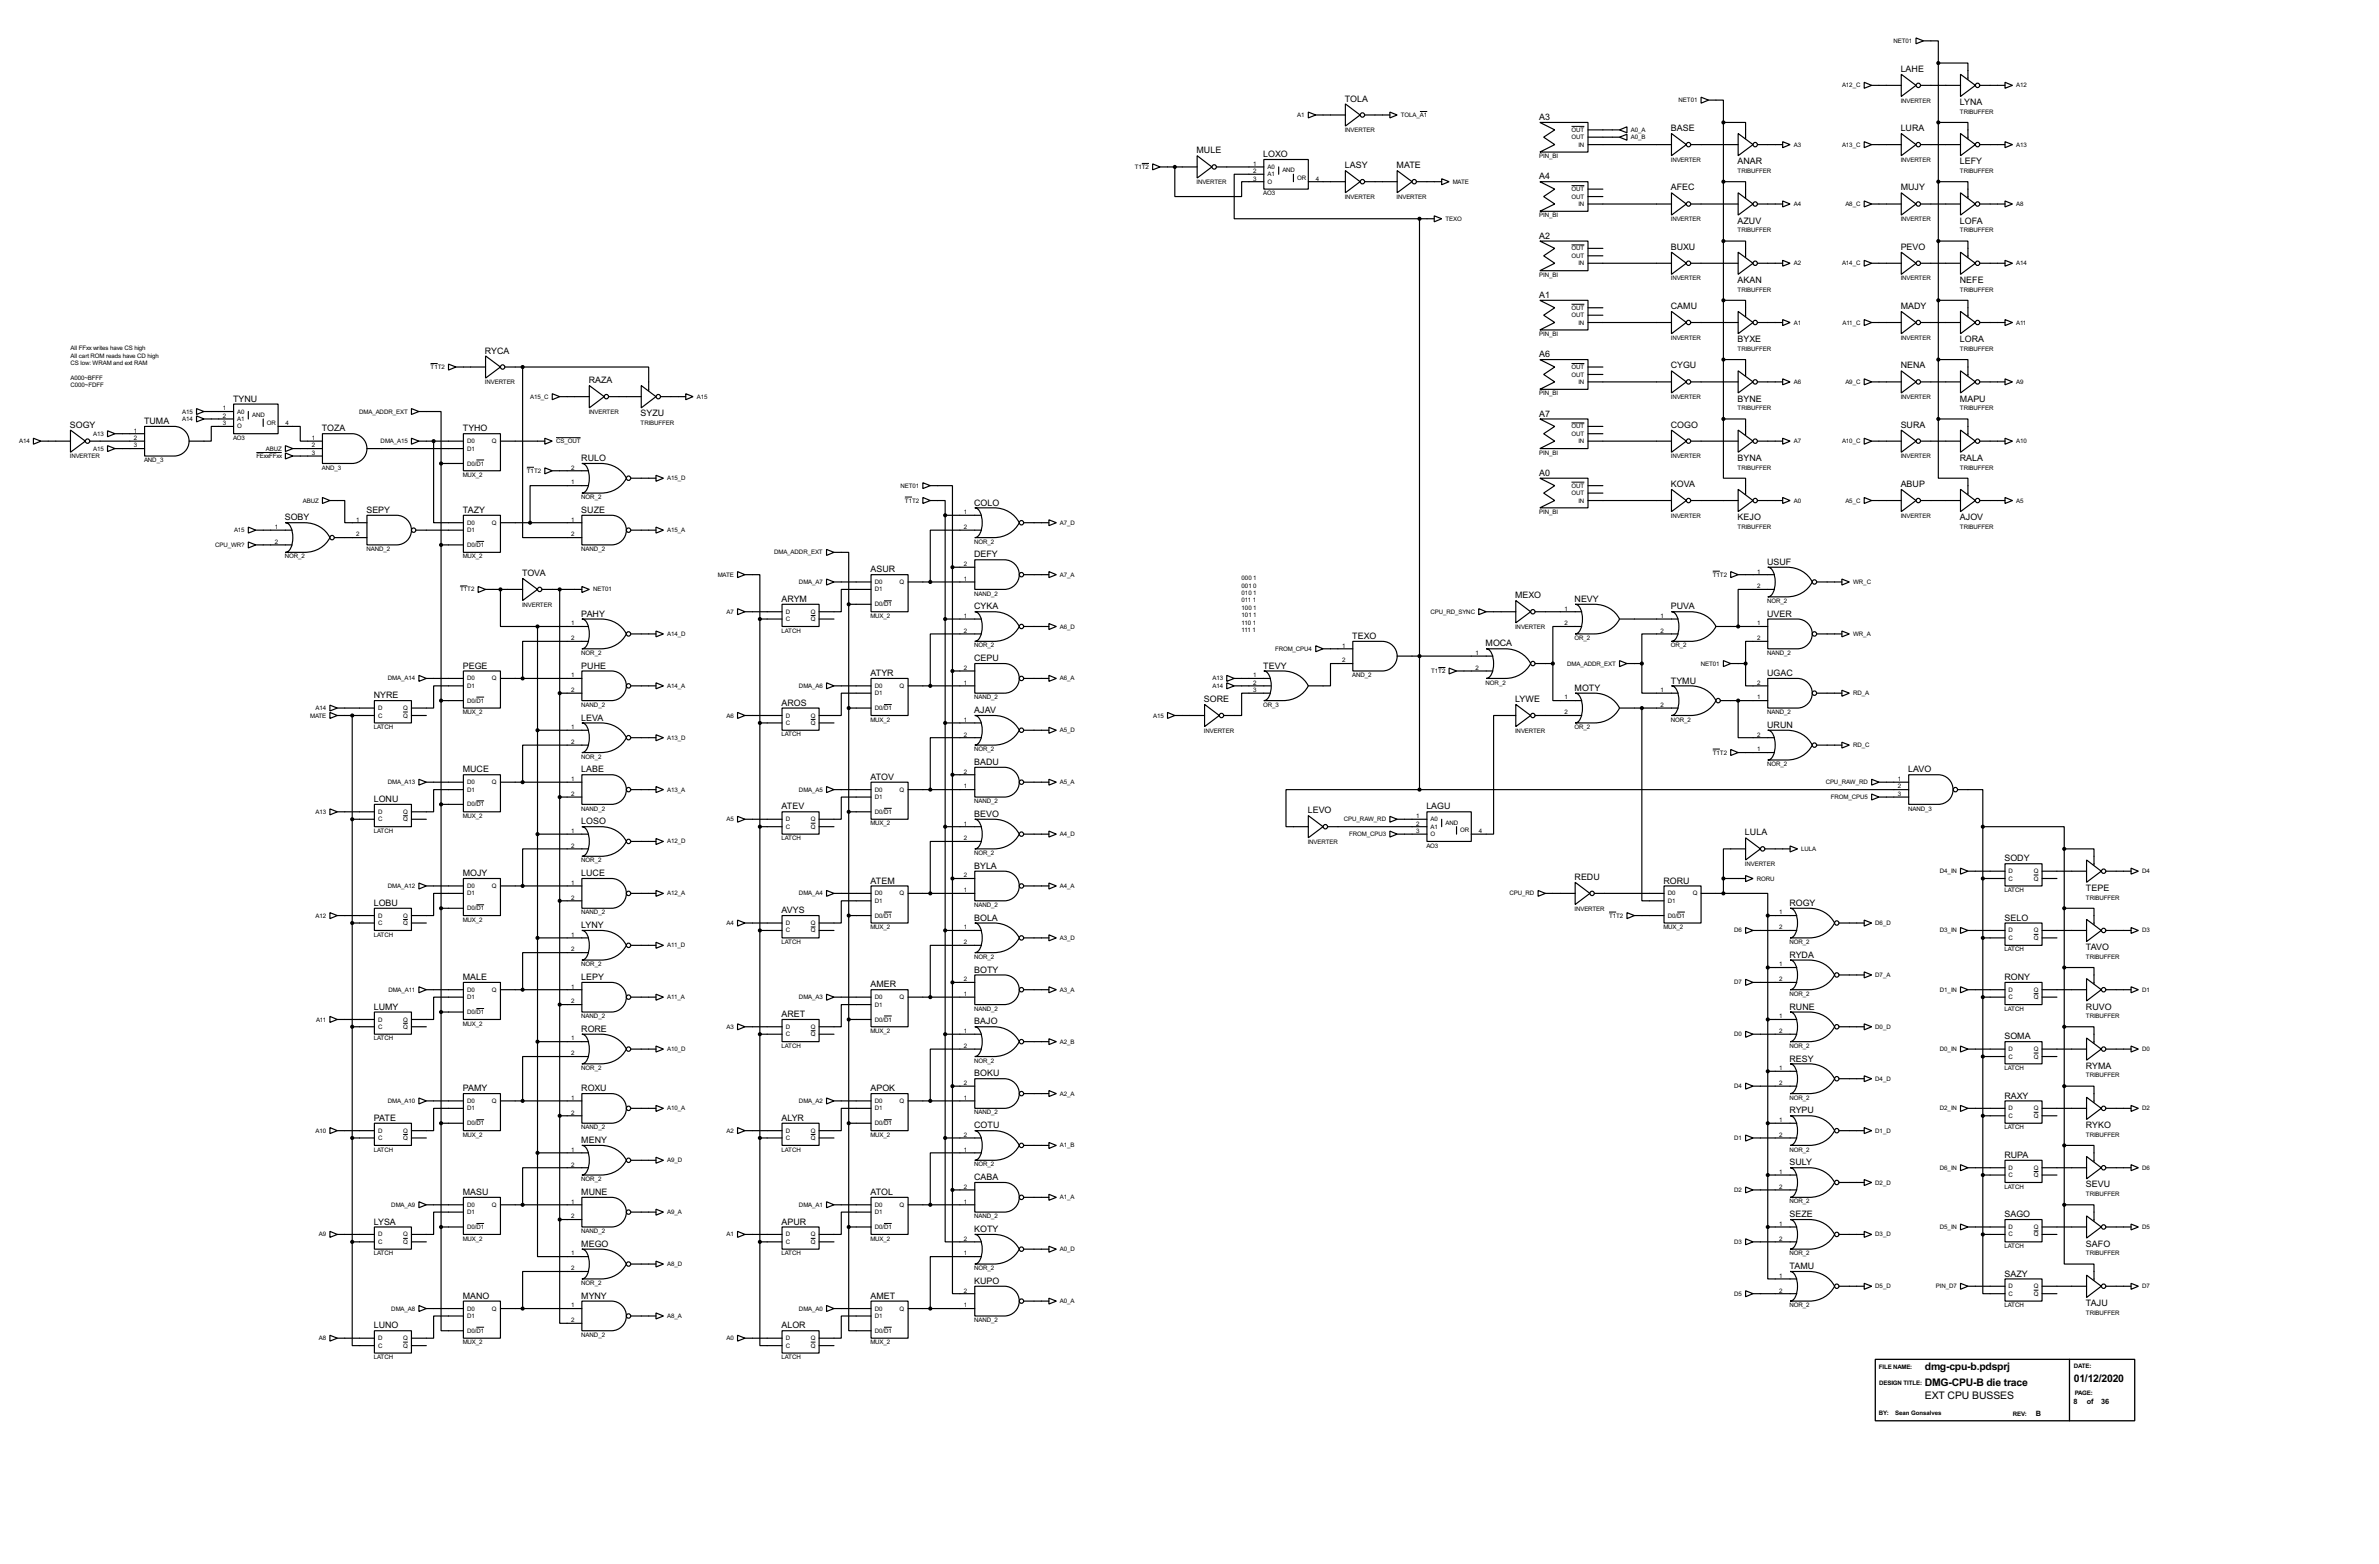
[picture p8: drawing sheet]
<svg xmlns="http://www.w3.org/2000/svg" width="815mm" height="536mm" viewBox="0 0 815 536" stroke-linecap="round" stroke-linejoin="round" font-family="sans-serif">
<defs><g id="words">
<g font-size="4">
<text x="659.7" y="469.3">dmg-cpu-b.pdsprj</text>
<text x="710.7" y="473.4">01/12/2020</text>
<text x="659.7" y="479.5">EXT CPU BUSSES</text>
<text x="659.7" y="475.1">DMG-CPU-B die trace</text>
</g>
<g font-size="3.4">
<text x="651.4" y="24.7">LAHE</text>
<text x="460.9" y="34.8">TOLA</text>
<text x="671.7" y="36">LYNA</text>
<text x="527.5" y="41.1">A3</text>
<text x="572.6" y="45">BASE</text>
<text x="651.4" y="45">LURA</text>
<text x="410.1" y="52.6">MULE</text>
<text x="432.9" y="53.8">LOXO</text>
<text x="460.9" y="57.7">LASY</text>
<text x="478.6" y="57.7">MATE</text>
<text x="595.5" y="56.3">ANAR</text>
<text x="671.7" y="56.3">LEFY</text>
<text x="527.5" y="61.4">A4</text>
<text x="572.6" y="65.3">AFEC</text>
<text x="651.4" y="65.3">MUJY</text>
<text x="595.5" y="76.7">AZUV</text>
<text x="671.7" y="76.7">LOFA</text>
<text x="527.5" y="81.8">A2</text>
<text x="572.6" y="85.6">BUXU</text>
<text x="651.4" y="85.6">PEVO</text>
<text x="595.5" y="96.9">AKAN</text>
<text x="671.7" y="96.9">NEFE</text>
<text x="527.5" y="102.1">A1</text>
<text x="572.6" y="105.9">CAMU</text>
<text x="651.4" y="105.9">MADY</text>
<text x="595.5" y="117.3">BYXE</text>
<text x="671.7" y="117.3">LORA</text>
<text x="166.2" y="121.2">RYCA</text>
<text x="527.5" y="122.4">A6</text>
<text x="201.8" y="131.3">RAZA</text>
<text x="572.6" y="126.3">CYGU</text>
<text x="651.4" y="126.3">NENA</text>
<text x="79.9" y="137.6">TYNU</text>
<text x="595.5" y="137.6">BYNE</text>
<text x="671.7" y="137.6">MAPU</text>
<text x="219.6" y="142.7">SYZU</text>
<text x="527.5" y="142.8">A7</text>
<text x="24" y="146.6">SOGY</text>
<text x="49.4" y="145.3">TUMA</text>
<text x="110.3" y="147.8">TOZA</text>
<text x="158.6" y="147.8">TYHO</text>
<text x="572.6" y="146.6">COGO</text>
<text x="651.4" y="146.6">SURA</text>
<text x="199.2" y="158">RULO</text>
<text x="595.5" y="157.9">BYNA</text>
<text x="671.7" y="157.9">RALA</text>
<text x="527.5" y="163">A0</text>
<text x="572.6" y="166.9">KOVA</text>
<text x="651.4" y="166.9">ABUP</text>
<text x="333.9" y="173.2">COLO</text>
<text x="97.6" y="178.3">SOBY</text>
<text x="125.6" y="175.7">SEPY</text>
<text x="158.6" y="175.7">TAZY</text>
<text x="199.2" y="175.7">SUZE</text>
<text x="595.5" y="178.3">KEJO</text>
<text x="671.7" y="178.3">AJOV</text>
<text x="333.9" y="191">DEFY</text>
<text x="178.9" y="197.4">TOVA</text>
<text x="298.3" y="196.1">ASUR</text>
<text x="605.6" y="193.6">USUF</text>
<text x="267.8" y="206.3">ARYM</text>
<text x="333.9" y="208.8">CYKA</text>
<text x="519.3" y="205">MEXO</text>
<text x="539.6" y="206.3">NEVY</text>
<text x="572.6" y="208.8">PUVA</text>
<text x="199.2" y="211.3">PAHY</text>
<text x="605.6" y="211.3">UVER</text>
<text x="463.4" y="219">TEXO</text>
<text x="509.1" y="221.5">MOCA</text>
<text x="333.9" y="226.6">CEPU</text>
<text x="158.6" y="229.1">PEGE</text>
<text x="199.2" y="229.1">PUHE</text>
<text x="298.3" y="231.7">ATYR</text>
<text x="432.9" y="229.1">TEVY</text>
<text x="605.6" y="231.7">UGAC</text>
<text x="128.1" y="239.3">NYRE</text>
<text x="539.6" y="236.7">MOTY</text>
<text x="572.6" y="234.2">TYMU</text>
<text x="267.8" y="241.8">AROS</text>
<text x="333.9" y="244.4">AJAV</text>
<text x="412.6" y="240.6">SORE</text>
<text x="519.3" y="240.6">LYWE</text>
<text x="199.2" y="246.9">LEVA</text>
<text x="605.6" y="249.4">URUN</text>
<text x="333.9" y="262.1">BADU</text>
<text x="158.6" y="264.7">MUCE</text>
<text x="199.2" y="264.7">LABE</text>
<text x="298.3" y="267.2">ATOV</text>
<text x="653.9" y="264.7">LAVO</text>
<text x="128.1" y="274.8">LONU</text>
<text x="267.8" y="277.4">ATEV</text>
<text x="333.9" y="279.9">BEVO</text>
<text x="448.2" y="278.7">LEVO</text>
<text x="488.8" y="277.4">LAGU</text>
<text x="199.2" y="282.5">LOSO</text>
<text x="598" y="286.3">LULA</text>
<text x="333.9" y="297.7">BYLA</text>
<text x="686.9" y="295.2">SODY</text>
<text x="158.6" y="300.2">MOJY</text>
<text x="199.2" y="300.2">LUCE</text>
<text x="298.3" y="302.8">ATEM</text>
<text x="539.6" y="301.5">REDU</text>
<text x="570.1" y="302.8">RORU</text>
<text x="714.9" y="305.3">TEPE</text>
<text x="128.1" y="310.4">LOBU</text>
<text x="613.3" y="310.4">ROGY</text>
<text x="267.8" y="312.9">AVYS</text>
<text x="333.9" y="315.5">BOLA</text>
<text x="686.9" y="315.5">SELO</text>
<text x="199.2" y="318">LYNY</text>
<text x="613.3" y="328.2">RYDA</text>
<text x="714.9" y="325.6">TAVO</text>
<text x="158.6" y="335.8">MALE</text>
<text x="199.2" y="335.8">LEPY</text>
<text x="333.9" y="333.3">BOTY</text>
<text x="686.9" y="335.8">RONY</text>
<text x="298.3" y="338.3">AMER</text>
<text x="128.1" y="346">LUMY</text>
<text x="613.3" y="346">RUNE</text>
<text x="714.9" y="345.9">RUVO</text>
<text x="199.2" y="353.6">RORE</text>
<text x="267.8" y="348.5">ARET</text>
<text x="333.9" y="351">BAJO</text>
<text x="686.9" y="356.1">SOMA</text>
<text x="613.3" y="363.7">RESY</text>
<text x="333.9" y="368.8">BOKU</text>
<text x="714.9" y="366.2">RYMA</text>
<text x="158.6" y="373.9">PAMY</text>
<text x="199.2" y="373.9">ROXU</text>
<text x="298.3" y="373.9">APOK</text>
<text x="686.9" y="376.4">RAXY</text>
<text x="613.3" y="381.5">RYPU</text>
<text x="128.1" y="384.1">PATE</text>
<text x="267.8" y="384.1">ALYR</text>
<text x="333.9" y="386.6">COTU</text>
<text x="714.9" y="386.5">RYKO</text>
<text x="199.2" y="391.7">MENY</text>
<text x="613.3" y="399.3">SULY</text>
<text x="686.9" y="396.8">RUPA</text>
<text x="333.9" y="404.4">CABA</text>
<text x="714.9" y="406.9">SEVU</text>
<text x="158.6" y="409.5">MASU</text>
<text x="199.2" y="409.5">MUNE</text>
<text x="298.3" y="409.5">ATOL</text>
<text x="128.1" y="419.6">LYSA</text>
<text x="267.8" y="419.6">APUR</text>
<text x="613.3" y="417.1">SEZE</text>
<text x="686.9" y="417.1">SAGO</text>
<text x="333.9" y="422.2">KOTY</text>
<text x="199.2" y="427.2">MEGO</text>
<text x="714.9" y="427.2">SAFO</text>
<text x="613.3" y="434.9">TAMU</text>
<text x="686.9" y="437.4">SAZY</text>
<text x="333.9" y="439.9">KUPO</text>
<text x="158.6" y="445">MANO</text>
<text x="199.2" y="445">MYNY</text>
<text x="298.3" y="445">AMET</text>
<text x="714.9" y="447.5">TAJU</text>
<text x="128.1" y="455.2">LUNO</text>
<text x="267.8" y="455.2">ALOR</text>
</g>
<g font-size="2.8">
<text x="697.7" y="485.2">B</text>
<text x="710.6" y="481.1">8</text>
<text x="715.2" y="481.1">of</text>
<text x="720.1" y="481.1">36</text>
</g>
<g font-size="2.4">
<text x="648.9" y="14.7">NET01</text>
<text x="631.3" y="30">A12_C</text>
<text x="690.9" y="30">A12</text>
<text x="575.3" y="35">NET01</text>
<text x="651.4" y="35.2">INVERTER</text>
<text x="444.6" y="40.1">A1</text>
<text x="480.1" y="40.1">TOLA_A1</text>
<text x="671.7" y="38.9">TRIBUFFER</text>
<text x="460.9" y="45.3">INVERTER</text>
<text x="538.6" y="47.7">OUT</text>
<text x="538.6" y="45.2">OUT</text>
<text x="558.9" y="45.2">A0_A</text>
<text x="558.9" y="47.7">A0_B</text>
<text x="541" y="50.2">IN</text>
<text x="614.7" y="50.2">A3</text>
<text x="631.3" y="50.2">A13_C</text>
<text x="690.9" y="50.2">A13</text>
<text x="388.9" y="57.9">T1T2</text>
<text x="429.4" y="59.3">2</text>
<text x="429.4" y="56.8">1</text>
<text x="434.4" y="57.9">A0</text>
<text x="439.5" y="59.1">AND</text>
<text x="527.5" y="54.2">PIN_BI</text>
<text x="572.6" y="55.5">INVERTER</text>
<text x="595.5" y="59.3">TRIBUFFER</text>
<text x="651.4" y="55.5">INVERTER</text>
<text x="671.7" y="59.3">TRIBUFFER</text>
<text x="410.1" y="63.1">INVERTER</text>
<text x="429.4" y="61.9">3</text>
<text x="434.4" y="60.4">A1</text>
<text x="434.4" y="62.9">O</text>
<text x="444.6" y="61.6">OR</text>
<text x="450.9" y="61.9">4</text>
<text x="497.9" y="62.9">MATE</text>
<text x="538.6" y="65.5">OUT</text>
<text x="432.9" y="66.9">AO3</text>
<text x="460.9" y="68.2">INVERTER</text>
<text x="478.6" y="68.2">INVERTER</text>
<text x="538.6" y="68.1">OUT</text>
<text x="541" y="70.6">IN</text>
<text x="614.7" y="70.6">A4</text>
<text x="632.4" y="70.6">A8_C</text>
<text x="690.9" y="70.6">A8</text>
<text x="495.4" y="75.6">TEXO</text>
<text x="527.5" y="74.5">PIN_BI</text>
<text x="572.6" y="75.8">INVERTER</text>
<text x="651.4" y="75.8">INVERTER</text>
<text x="595.5" y="79.6">TRIBUFFER</text>
<text x="671.7" y="79.6">TRIBUFFER</text>
<text x="538.6" y="88.3">OUT</text>
<text x="538.6" y="85.8">OUT</text>
<text x="527.5" y="94.9">PIN_BI</text>
<text x="541" y="90.9">IN</text>
<text x="614.7" y="90.9">A2</text>
<text x="631.3" y="90.9">A14_C</text>
<text x="690.9" y="90.9">A14</text>
<text x="572.6" y="96.1">INVERTER</text>
<text x="595.5" y="99.9">TRIBUFFER</text>
<text x="651.4" y="96.1">INVERTER</text>
<text x="671.7" y="99.9">TRIBUFFER</text>
<text x="538.6" y="106.2">OUT</text>
<text x="538.6" y="108.7">OUT</text>
<text x="541" y="111.2">IN</text>
<text x="614.7" y="111.2">A1</text>
<text x="631.4" y="111.2">A11_C</text>
<text x="690.9" y="111.2">A11</text>
<text x="527.5" y="115.1">PIN_BI</text>
<text x="572.6" y="116.4">INVERTER</text>
<text x="651.4" y="116.4">INVERTER</text>
<text x="24.2" y="120">All FFxx writes have CS high</text>
<text x="24.2" y="122.6">All cart ROM reads have CD high</text>
<text x="24.2" y="125.1">CS low: WRAM and ext RAM</text>
<text x="595.5" y="120.3">TRIBUFFER</text>
<text x="671.7" y="120.3">TRIBUFFER</text>
<text x="24.2" y="130.2">A000~BFFF</text>
<text x="147.6" y="126.4">T1T2</text>
<text x="166.2" y="131.7">INVERTER</text>
<text x="538.6" y="129">OUT</text>
<text x="538.6" y="126.4">OUT</text>
<text x="541" y="131.6">IN</text>
<text x="614.7" y="131.6">A6</text>
<text x="632.4" y="131.6">A9_C</text>
<text x="690.9" y="131.6">A9</text>
<text x="24.2" y="132.7">C000~FDFF</text>
<text x="181.7" y="136.6">A15_C</text>
<text x="238.8" y="136.6">A15</text>
<text x="527.5" y="135.5">PIN_BI</text>
<text x="572.6" y="136.8">INVERTER</text>
<text x="651.4" y="136.8">INVERTER</text>
<text x="62.4" y="141.7">A15</text>
<text x="76.4" y="143.2">2</text>
<text x="76.4" y="140.6">1</text>
<text x="81.3" y="141.7">A0</text>
<text x="86.4" y="142.9">AND</text>
<text x="123.1" y="141.7">DMA_ADDR_EXT</text>
<text x="201.8" y="141.8">INVERTER</text>
<text x="595.5" y="140.5">TRIBUFFER</text>
<text x="671.7" y="140.5">TRIBUFFER</text>
<text x="32" y="149.3">A13</text>
<text x="45.9" y="148.2">1</text>
<text x="62.4" y="144.3">A14</text>
<text x="76.4" y="145.7">3</text>
<text x="81.3" y="144.3">A1</text>
<text x="81.3" y="146.8">O</text>
<text x="91.5" y="145.4">OR</text>
<text x="97.8" y="145.7">4</text>
<text x="219.6" y="145.7">TRIBUFFER</text>
<text x="538.6" y="149.3">OUT</text>
<text x="538.6" y="146.8">OUT</text>
<text x="6.6" y="151.8">A14</text>
<text x="32" y="154.4">A15</text>
<text x="45.9" y="150.8">2</text>
<text x="45.9" y="153.3">3</text>
<text x="79.9" y="150.7">AO3</text>
<text x="91.1" y="154.4">ABUZ</text>
<text x="106.9" y="150.8">1</text>
<text x="106.9" y="153.3">2</text>
<text x="106.9" y="155.9">3</text>
<text x="130.5" y="151.8">DMA_A15</text>
<text x="160.1" y="151.8">D0</text>
<text x="160.1" y="154.4">D1</text>
<text x="168.6" y="151.8">Q</text>
<text x="190.6" y="151.8">CS_OUT</text>
<text x="527.5" y="155.8">PIN_BI</text>
<text x="541" y="151.8">IN</text>
<text x="614.7" y="151.8">A7</text>
<text x="631.3" y="151.8">A10_C</text>
<text x="690.9" y="151.8">A10</text>
<text x="24" y="157.1">INVERTER</text>
<text x="49.4" y="158.4">AND_3</text>
<text x="87.9" y="157">FExxFFxx</text>
<text x="110.3" y="160.9">AND_3</text>
<text x="160.1" y="159.5">D0/D1</text>
<text x="195.8" y="160.9">2</text>
<text x="572.6" y="157.1">INVERTER</text>
<text x="595.5" y="160.9">TRIBUFFER</text>
<text x="651.4" y="157.1">INVERTER</text>
<text x="671.7" y="160.9">TRIBUFFER</text>
<text x="158.6" y="163.4">MUX_2</text>
<text x="180.6" y="162">T1T2</text>
<text x="195.8" y="166">1</text>
<text x="228.7" y="164.5">A15_D</text>
<text x="308.6" y="167.1">NET01</text>
<text x="538.6" y="167.1">OUT</text>
<text x="103.8" y="172.2">ABUZ</text>
<text x="199.2" y="171.1">NOR_2</text>
<text x="310.1" y="172.2">T1T2</text>
<text x="538.6" y="169.7">OUT</text>
<text x="541" y="172.2">IN</text>
<text x="614.7" y="172.2">A0</text>
<text x="632.4" y="172.2">A5_C</text>
<text x="690.9" y="172.2">A5</text>
<text x="122.1" y="178.7">1</text>
<text x="160.1" y="179.8">D0</text>
<text x="168.6" y="179.8">Q</text>
<text x="195.8" y="178.7">1</text>
<text x="330.4" y="176.2">1</text>
<text x="363.3" y="179.8">A7_D</text>
<text x="527.5" y="176.1">PIN_BI</text>
<text x="572.6" y="177.4">INVERTER</text>
<text x="651.4" y="177.4">INVERTER</text>
<text x="80.2" y="182.4">A15</text>
<text x="94.2" y="181.3">1</text>
<text x="122.1" y="183.8">2</text>
<text x="160.1" y="182.4">D1</text>
<text x="195.8" y="183.8">2</text>
<text x="228.7" y="182.4">A15_A</text>
<text x="330.4" y="181.3">2</text>
<text x="595.5" y="181.2">TRIBUFFER</text>
<text x="671.7" y="181.2">TRIBUFFER</text>
<text x="73.7" y="187.4">CPU_WR?</text>
<text x="94.2" y="186.3">2</text>
<text x="97.6" y="191.4">NOR_2</text>
<text x="125.6" y="188.8">NAND_2</text>
<text x="158.6" y="191.4">MUX_2</text>
<text x="160.1" y="187.4">D0/D1</text>
<text x="199.2" y="188.8">NAND_2</text>
<text x="265.3" y="190">DMA_ADDR_EXT</text>
<text x="333.9" y="186.3">NOR_2</text>
<text x="246" y="197.6">MATE</text>
<text x="330.4" y="194">2</text>
<text x="363.3" y="197.6">A7_A</text>
<text x="587" y="197.6">T1T2</text>
<text x="602.2" y="196.5">1</text>
<text x="157.7" y="202.7">T1T2</text>
<text x="203.3" y="202.7">NET01</text>
<text x="273.8" y="200.1">DMA_A7</text>
<text x="299.8" y="200.1">D0</text>
<text x="299.8" y="202.7">D1</text>
<text x="308.3" y="200.1">Q</text>
<text x="330.4" y="199">1</text>
<text x="425.5" y="198.8">000</text>
<text x="425.5" y="201.3">001</text>
<text x="425.5" y="203.9">010</text>
<text x="429.5" y="198.8">1</text>
<text x="429.5" y="201.3">0</text>
<text x="429.5" y="203.9">1</text>
<text x="602.2" y="201.6">2</text>
<text x="635.1" y="200.1">WR_C</text>
<text x="178.9" y="207.9">INVERTER</text>
<text x="299.8" y="207.8">D0/D1</text>
<text x="333.9" y="204.1">NAND_2</text>
<text x="425.5" y="206.4">011</text>
<text x="425.5" y="209">100</text>
<text x="429.4" y="206.4">1</text>
<text x="429.5" y="209">1</text>
<text x="536.1" y="209.2">1</text>
<text x="605.6" y="206.6">NOR_2</text>
<text x="195.8" y="214.3">1</text>
<text x="249" y="210.3">A7</text>
<text x="269.3" y="210.3">D</text>
<text x="269.3" y="212.8">C</text>
<text x="277.9" y="210.3">Q</text>
<text x="277.9" y="212.8">Q</text>
<text x="298.3" y="211.7">MUX_2</text>
<text x="330.4" y="211.7">1</text>
<text x="363.3" y="215.4">A6_D</text>
<text x="425.5" y="211.5">101</text>
<text x="425.5" y="214">110</text>
<text x="429.4" y="214">1</text>
<text x="429.5" y="211.5">1</text>
<text x="490.2" y="210.3">CPU_RD_SYNC</text>
<text x="519.3" y="215.5">INVERTER</text>
<text x="536.1" y="214.3">2</text>
<text x="569.1" y="211.7">1</text>
<text x="602.2" y="214.3">1</text>
<text x="195.8" y="219.4">2</text>
<text x="228.7" y="217.9">A14_D</text>
<text x="267.8" y="216.8">LATCH</text>
<text x="330.4" y="216.8">2</text>
<text x="333.9" y="221.9">NOR_2</text>
<text x="425.5" y="216.6">111</text>
<text x="429.2" y="216.6">1</text>
<text x="459.9" y="221.9">1</text>
<text x="539.6" y="219.3">OR_2</text>
<text x="569.1" y="216.8">2</text>
<text x="572.6" y="221.9">OR_2</text>
<text x="602.2" y="219.4">2</text>
<text x="635.1" y="217.9">WR_A</text>
<text x="199.2" y="224.4">NOR_2</text>
<text x="437" y="223">FROM_CPU4</text>
<text x="459.9" y="227">2</text>
<text x="505.6" y="224.4">1</text>
<text x="605.6" y="224.4">NAND_2</text>
<text x="133" y="233.2">DMA_A14</text>
<text x="160.1" y="233.2">D0</text>
<text x="168.6" y="233.2">Q</text>
<text x="195.8" y="232.1">1</text>
<text x="330.4" y="229.5">2</text>
<text x="363.3" y="233.2">A6_A</text>
<text x="415.5" y="233.2">A13</text>
<text x="429.4" y="232.1">1</text>
<text x="463.4" y="232">AND_2</text>
<text x="490.5" y="230.6">T1T2</text>
<text x="505.6" y="229.5">2</text>
<text x="537.1" y="228.1">DMA_ADDR_EXT</text>
<text x="582.9" y="228.1">NET01</text>
<text x="160.1" y="235.7">D1</text>
<text x="195.8" y="237.1">2</text>
<text x="228.7" y="235.7">A14_A</text>
<text x="273.8" y="235.7">DMA_A6</text>
<text x="299.8" y="235.7">D0</text>
<text x="299.8" y="238.2">D1</text>
<text x="308.3" y="235.7">Q</text>
<text x="330.4" y="234.6">1</text>
<text x="333.9" y="239.6">NAND_2</text>
<text x="415.5" y="235.7">A14</text>
<text x="429.4" y="234.6">2</text>
<text x="429.4" y="237.1">3</text>
<text x="509.1" y="234.6">NOR_2</text>
<text x="536.1" y="239.7">1</text>
<text x="569.1" y="237.1">1</text>
<text x="602.2" y="239.7">1</text>
<text x="602.2" y="234.6">2</text>
<text x="635.1" y="238.2">RD_A</text>
<text x="106.3" y="245.9">MATE</text>
<text x="108.2" y="243.3">A14</text>
<text x="129.6" y="243.3">D</text>
<text x="129.6" y="245.9">C</text>
<text x="138.2" y="243.3">Q</text>
<text x="138.2" y="245.9">Q</text>
<text x="158.6" y="244.7">MUX_2</text>
<text x="160.1" y="240.8">D0/D1</text>
<text x="199.2" y="242.2">NAND_2</text>
<text x="249" y="245.9">A6</text>
<text x="269.3" y="245.9">D</text>
<text x="277.9" y="245.9">Q</text>
<text x="299.8" y="243.3">D0/D1</text>
<text x="395.2" y="245.9">A15</text>
<text x="432.9" y="242.2">OR_3</text>
<text x="536.1" y="244.8">2</text>
<text x="569.1" y="242.2">2</text>
<text x="605.6" y="244.7">NAND_2</text>
<text x="128.1" y="249.8">LATCH</text>
<text x="195.8" y="249.8">1</text>
<text x="269.3" y="248.4">C</text>
<text x="277.9" y="248.4">Q</text>
<text x="298.3" y="247.3">MUX_2</text>
<text x="330.4" y="247.3">1</text>
<text x="363.3" y="250.9">A5_D</text>
<text x="412.6" y="251.1">INVERTER</text>
<text x="519.3" y="251.1">INVERTER</text>
<text x="539.6" y="249.8">OR_2</text>
<text x="572.6" y="247.3">NOR_2</text>
<text x="195.8" y="254.9">2</text>
<text x="228.7" y="253.5">A13_D</text>
<text x="267.8" y="252.3">LATCH</text>
<text x="330.4" y="252.4">2</text>
<text x="333.9" y="257.4">NOR_2</text>
<text x="602.2" y="257.5">1</text>
<text x="602.2" y="252.4">2</text>
<text x="635.1" y="256">RD_C</text>
<text x="199.2" y="260">NOR_2</text>
<text x="587" y="258.6">T1T2</text>
<text x="605.6" y="262.5">NOR_2</text>
<text x="133" y="268.7">DMA_A13</text>
<text x="160.1" y="268.7">D0</text>
<text x="168.6" y="268.7">Q</text>
<text x="195.8" y="267.6">1</text>
<text x="330.4" y="265.1">2</text>
<text x="363.3" y="268.7">A5_A</text>
<text x="625.7" y="268.7">CPU_RAW_RD</text>
<text x="650.4" y="267.6">1</text>
<text x="160.1" y="271.3">D1</text>
<text x="195.8" y="272.7">2</text>
<text x="228.7" y="271.3">A13_A</text>
<text x="273.8" y="271.3">DMA_A5</text>
<text x="299.8" y="271.3">D0</text>
<text x="299.8" y="273.8">D1</text>
<text x="308.3" y="271.3">Q</text>
<text x="330.4" y="270.2">1</text>
<text x="333.9" y="275.2">NAND_2</text>
<text x="627.5" y="273.8">FROM_CPU5</text>
<text x="650.4" y="270.2">2</text>
<text x="650.4" y="272.7">3</text>
<text x="108.2" y="278.9">A13</text>
<text x="129.6" y="278.9">D</text>
<text x="129.6" y="281.4">C</text>
<text x="138.2" y="278.9">Q</text>
<text x="138.2" y="281.4">Q</text>
<text x="158.6" y="280.3">MUX_2</text>
<text x="160.1" y="276.3">D0/D1</text>
<text x="199.2" y="277.7">NAND_2</text>
<text x="249" y="281.4">A5</text>
<text x="269.3" y="281.4">D</text>
<text x="277.9" y="281.4">Q</text>
<text x="299.8" y="278.9">D0/D1</text>
<text x="460.6" y="281.4">CPU_RAW_RD</text>
<text x="485.3" y="280.3">1</text>
<text x="490.3" y="281.4">A0</text>
<text x="653.9" y="277.7">NAND_3</text>
<text x="128.1" y="285.4">LATCH</text>
<text x="195.8" y="285.4">1</text>
<text x="267.8" y="287.9">LATCH</text>
<text x="269.3" y="284">C</text>
<text x="277.9" y="284">Q</text>
<text x="298.3" y="282.8">MUX_2</text>
<text x="330.4" y="282.9">1</text>
<text x="330.4" y="287.9">2</text>
<text x="363.3" y="286.5">A4_D</text>
<text x="462.4" y="286.5">FROM_CPU3</text>
<text x="485.3" y="282.9">2</text>
<text x="485.3" y="285.4">3</text>
<text x="490.3" y="284">A1</text>
<text x="490.3" y="286.5">O</text>
<text x="495.4" y="282.6">AND</text>
<text x="500.4" y="285.2">OR</text>
<text x="506.8" y="285.4">4</text>
<text x="195.8" y="290.5">2</text>
<text x="228.7" y="289">A12_D</text>
<text x="333.9" y="293">NOR_2</text>
<text x="448.2" y="289.2">INVERTER</text>
<text x="488.8" y="290.4">AO3</text>
<text x="617.3" y="291.6">LULA</text>
<text x="199.2" y="295.5">NOR_2</text>
<text x="598" y="296.8">INVERTER</text>
<text x="664.8" y="299.2">D4_IN</text>
<text x="688.4" y="299.2">D</text>
<text x="697" y="299.2">Q</text>
<text x="734.1" y="299.2">D4</text>
<text x="133" y="304.3">DMA_A12</text>
<text x="160.1" y="304.3">D0</text>
<text x="168.6" y="304.3">Q</text>
<text x="195.8" y="303.2">1</text>
<text x="330.4" y="305.7">1</text>
<text x="330.4" y="300.6">2</text>
<text x="363.3" y="304.3">A4_A</text>
<text x="602" y="301.7">RORU</text>
<text x="686.9" y="305.7">LATCH</text>
<text x="688.4" y="301.7">C</text>
<text x="697" y="301.7">Q</text>
<text x="160.1" y="306.8">D1</text>
<text x="160.1" y="311.9">D0/D1</text>
<text x="195.8" y="308.3">2</text>
<text x="228.7" y="306.8">A12_A</text>
<text x="273.8" y="306.8">DMA_A4</text>
<text x="299.8" y="306.8">D0</text>
<text x="299.8" y="309.4">D1</text>
<text x="308.3" y="306.8">Q</text>
<text x="333.9" y="310.8">NAND_2</text>
<text x="517.3" y="306.8">CPU_RD</text>
<text x="571.6" y="306.8">D0</text>
<text x="571.6" y="309.4">D1</text>
<text x="580.1" y="306.8">Q</text>
<text x="714.9" y="308.2">TRIBUFFER</text>
<text x="108.2" y="314.4">A12</text>
<text x="129.6" y="314.4">D</text>
<text x="129.6" y="317">C</text>
<text x="138.2" y="314.4">Q</text>
<text x="138.2" y="317">Q</text>
<text x="158.6" y="315.8">MUX_2</text>
<text x="199.2" y="313.3">NAND_2</text>
<text x="249" y="317">A4</text>
<text x="269.3" y="317">D</text>
<text x="277.9" y="317">Q</text>
<text x="299.8" y="314.4">D0/D1</text>
<text x="539.6" y="312">INVERTER</text>
<text x="551.4" y="314.4">T1T2</text>
<text x="571.6" y="314.4">D0/D1</text>
<text x="609.8" y="313.3">1</text>
<text x="642.7" y="317">D6_D</text>
<text x="128.1" y="320.9">LATCH</text>
<text x="195.8" y="321">1</text>
<text x="267.8" y="323.5">LATCH</text>
<text x="269.3" y="319.5">C</text>
<text x="277.9" y="319.5">Q</text>
<text x="298.3" y="318.4">MUX_2</text>
<text x="330.4" y="318.4">1</text>
<text x="330.4" y="323.5">2</text>
<text x="363.3" y="322.1">A3_D</text>
<text x="570.1" y="318.4">MUX_2</text>
<text x="594.3" y="319.5">D6</text>
<text x="609.8" y="318.4">2</text>
<text x="613.3" y="323.5">NOR_2</text>
<text x="664.8" y="319.5">D3_IN</text>
<text x="688.4" y="319.5">D</text>
<text x="688.4" y="322.1">C</text>
<text x="697" y="319.5">Q</text>
<text x="697" y="322.1">Q</text>
<text x="734.1" y="319.5">D3</text>
<text x="195.8" y="326">2</text>
<text x="228.7" y="324.6">A11_D</text>
<text x="333.9" y="328.5">NOR_2</text>
<text x="686.9" y="326">LATCH</text>
<text x="714.9" y="328.5">TRIBUFFER</text>
<text x="199.2" y="331.1">NOR_2</text>
<text x="609.8" y="331.1">1</text>
<text x="642.7" y="334.8">D7_A</text>
<text x="133.1" y="339.8">DMA_A11</text>
<text x="160.1" y="339.8">D0</text>
<text x="168.6" y="339.8">Q</text>
<text x="195.8" y="338.7">1</text>
<text x="330.4" y="341.3">1</text>
<text x="330.4" y="336.2">2</text>
<text x="363.3" y="339.8">A3_A</text>
<text x="594.3" y="337.3">D7</text>
<text x="609.8" y="336.2">2</text>
<text x="613.3" y="341.2">NOR_2</text>
<text x="664.8" y="339.8">D1_IN</text>
<text x="688.4" y="339.8">D</text>
<text x="697" y="339.8">Q</text>
<text x="734.1" y="339.8">D1</text>
<text x="160.1" y="342.4">D1</text>
<text x="160.1" y="347.5">D0/D1</text>
<text x="195.8" y="343.8">2</text>
<text x="228.7" y="342.4">A11_A</text>
<text x="273.8" y="342.4">DMA_A3</text>
<text x="299.8" y="342.4">D0</text>
<text x="299.8" y="344.9">D1</text>
<text x="308.3" y="342.4">Q</text>
<text x="333.9" y="346.3">NAND_2</text>
<text x="686.9" y="346.3">LATCH</text>
<text x="688.4" y="342.4">C</text>
<text x="697" y="342.4">Q</text>
<text x="108.3" y="350">A11</text>
<text x="129.6" y="350">D</text>
<text x="129.6" y="352.5">C</text>
<text x="138.2" y="350">Q</text>
<text x="138.2" y="352.5">Q</text>
<text x="158.6" y="351.4">MUX_2</text>
<text x="199.2" y="348.9">NAND_2</text>
<text x="249" y="352.5">A3</text>
<text x="269.3" y="352.5">D</text>
<text x="277.9" y="352.5">Q</text>
<text x="298.3" y="353.9">MUX_2</text>
<text x="299.8" y="350">D0/D1</text>
<text x="330.4" y="354">1</text>
<text x="609.8" y="348.9">1</text>
<text x="609.8" y="354">2</text>
<text x="642.7" y="352.5">D0_D</text>
<text x="714.9" y="348.9">TRIBUFFER</text>
<text x="128.1" y="356.5">LATCH</text>
<text x="195.8" y="356.5">1</text>
<text x="267.8" y="359">LATCH</text>
<text x="269.3" y="355.1">C</text>
<text x="277.9" y="355.1">Q</text>
<text x="330.4" y="359.1">2</text>
<text x="363.3" y="357.6">A2_B</text>
<text x="594.3" y="355.1">D0</text>
<text x="613.3" y="359">NOR_2</text>
<text x="195.8" y="361.6">2</text>
<text x="228.7" y="360.2">A10_D</text>
<text x="333.9" y="364.1">NOR_2</text>
<text x="664.8" y="360.2">D0_IN</text>
<text x="688.4" y="360.2">D</text>
<text x="688.4" y="362.7">C</text>
<text x="697" y="360.2">Q</text>
<text x="697" y="362.7">Q</text>
<text x="734.1" y="360.2">D0</text>
<text x="199.2" y="366.6">NOR_2</text>
<text x="330.4" y="371.8">2</text>
<text x="609.8" y="366.7">1</text>
<text x="609.8" y="371.8">2</text>
<text x="642.7" y="370.3">D4_D</text>
<text x="686.9" y="366.6">LATCH</text>
<text x="714.9" y="369.2">TRIBUFFER</text>
<text x="133" y="377.9">DMA_A10</text>
<text x="160.1" y="377.9">D0</text>
<text x="168.6" y="377.9">Q</text>
<text x="195.8" y="376.8">1</text>
<text x="273.8" y="377.9">DMA_A2</text>
<text x="299.8" y="377.9">D0</text>
<text x="308.3" y="377.9">Q</text>
<text x="330.4" y="376.8">1</text>
<text x="363.3" y="375.4">A2_A</text>
<text x="594.3" y="372.9">D4</text>
<text x="613.3" y="376.8">NOR_2</text>
<text x="160.1" y="380.5">D1</text>
<text x="195.8" y="381.9">2</text>
<text x="228.7" y="380.5">A10_A</text>
<text x="299.8" y="380.5">D1</text>
<text x="333.9" y="381.9">NAND_2</text>
<text x="664.8" y="380.5">D2_IN</text>
<text x="688.4" y="380.5">D</text>
<text x="688.4" y="383">C</text>
<text x="697" y="380.5">Q</text>
<text x="697" y="383">Q</text>
<text x="734.1" y="380.5">D2</text>
<text x="108.2" y="388.1">A10</text>
<text x="129.6" y="388.1">D</text>
<text x="138.2" y="388.1">Q</text>
<text x="158.6" y="389.5">MUX_2</text>
<text x="160.1" y="385.6">D0/D1</text>
<text x="199.2" y="387">NAND_2</text>
<text x="249" y="388.1">A2</text>
<text x="269.3" y="388.1">D</text>
<text x="277.9" y="388.1">Q</text>
<text x="298.3" y="389.5">MUX_2</text>
<text x="299.8" y="385.6">D0/D1</text>
<text x="330.4" y="389.5">2</text>
<text x="609.8" y="384.5">1</text>
<text x="609.8" y="389.5">2</text>
<text x="642.7" y="388.1">D1_D</text>
<text x="686.9" y="387">LATCH</text>
<text x="714.9" y="389.5">TRIBUFFER</text>
<text x="128.1" y="394.6">LATCH</text>
<text x="129.6" y="390.6">C</text>
<text x="138.2" y="390.6">Q</text>
<text x="195.8" y="394.6">1</text>
<text x="267.8" y="394.6">LATCH</text>
<text x="269.3" y="390.6">C</text>
<text x="277.9" y="390.6">Q</text>
<text x="330.4" y="394.6">1</text>
<text x="363.3" y="393.2">A1_B</text>
<text x="594.3" y="390.6">D1</text>
<text x="613.3" y="394.6">NOR_2</text>
<text x="195.8" y="399.7">2</text>
<text x="228.7" y="398.3">A9_D</text>
<text x="333.9" y="399.7">NOR_2</text>
<text x="664.8" y="400.8">D6_IN</text>
<text x="688.4" y="400.8">D</text>
<text x="697" y="400.8">Q</text>
<text x="734.1" y="400.8">D6</text>
<text x="199.2" y="404.7">NOR_2</text>
<text x="330.4" y="407.3">2</text>
<text x="609.8" y="402.2">1</text>
<text x="609.8" y="407.3">2</text>
<text x="642.7" y="405.9">D2_D</text>
<text x="686.9" y="407.3">LATCH</text>
<text x="688.4" y="403.3">C</text>
<text x="697" y="403.3">Q</text>
<text x="134.1" y="413.5">DMA_A9</text>
<text x="160.1" y="413.5">D0</text>
<text x="168.6" y="413.5">Q</text>
<text x="195.8" y="412.4">1</text>
<text x="273.8" y="413.5">DMA_A1</text>
<text x="299.8" y="413.5">D0</text>
<text x="308.3" y="413.5">Q</text>
<text x="330.4" y="412.4">1</text>
<text x="363.3" y="411">A1_A</text>
<text x="594.3" y="408.4">D2</text>
<text x="613.3" y="412.4">NOR_2</text>
<text x="714.9" y="409.8">TRIBUFFER</text>
<text x="160.1" y="416">D1</text>
<text x="195.8" y="417.5">2</text>
<text x="228.7" y="416">A9_A</text>
<text x="299.8" y="416">D1</text>
<text x="333.9" y="417.4">NAND_2</text>
<text x="109.3" y="423.7">A9</text>
<text x="129.6" y="423.7">D</text>
<text x="138.2" y="423.7">Q</text>
<text x="158.6" y="425.1">MUX_2</text>
<text x="160.1" y="421.1">D0/D1</text>
<text x="199.2" y="422.5">NAND_2</text>
<text x="249" y="423.7">A1</text>
<text x="269.3" y="423.7">D</text>
<text x="277.9" y="423.7">Q</text>
<text x="298.3" y="425.1">MUX_2</text>
<text x="299.8" y="421.1">D0/D1</text>
<text x="330.4" y="425.1">2</text>
<text x="609.8" y="420">1</text>
<text x="609.8" y="425.1">2</text>
<text x="642.7" y="423.7">D3_D</text>
<text x="664.8" y="421.1">D5_IN</text>
<text x="688.4" y="421.1">D</text>
<text x="688.4" y="423.7">C</text>
<text x="697" y="421.1">Q</text>
<text x="697" y="423.7">Q</text>
<text x="734.1" y="421.1">D5</text>
<text x="128.1" y="430.1">LATCH</text>
<text x="129.6" y="426.2">C</text>
<text x="138.2" y="426.2">Q</text>
<text x="195.8" y="430.2">1</text>
<text x="267.8" y="430.1">LATCH</text>
<text x="269.3" y="426.2">C</text>
<text x="277.9" y="426.2">Q</text>
<text x="330.4" y="430.2">1</text>
<text x="363.3" y="428.7">A0_D</text>
<text x="594.3" y="426.2">D3</text>
<text x="613.3" y="430.1">NOR_2</text>
<text x="686.9" y="427.6">LATCH</text>
<text x="714.9" y="430.1">TRIBUFFER</text>
<text x="195.8" y="435.3">2</text>
<text x="228.7" y="433.8">A8_D</text>
<text x="333.9" y="435.2">NOR_2</text>
<text x="609.8" y="437.8">1</text>
<text x="199.2" y="440.3">NOR_2</text>
<text x="330.4" y="442.9">2</text>
<text x="594.3" y="444">D5</text>
<text x="609.8" y="442.9">2</text>
<text x="642.7" y="441.4">D5_D</text>
<text x="663.5" y="441.4">PIN_D7</text>
<text x="688.4" y="441.4">D</text>
<text x="688.4" y="444">C</text>
<text x="697" y="441.4">Q</text>
<text x="697" y="444">Q</text>
<text x="734.1" y="441.4">D7</text>
<text x="134.1" y="449.1">DMA_A8</text>
<text x="160.1" y="449.1">D0</text>
<text x="168.6" y="449.1">Q</text>
<text x="195.8" y="448">1</text>
<text x="273.8" y="449.1">DMA_A0</text>
<text x="299.8" y="449.1">D0</text>
<text x="308.3" y="449.1">Q</text>
<text x="330.4" y="448">1</text>
<text x="363.3" y="446.5">A0_A</text>
<text x="613.3" y="447.9">NOR_2</text>
<text x="686.9" y="447.9">LATCH</text>
<text x="160.1" y="451.6">D1</text>
<text x="195.8" y="453">2</text>
<text x="228.7" y="451.6">A8_A</text>
<text x="299.8" y="451.6">D1</text>
<text x="333.9" y="453">NAND_2</text>
<text x="714.9" y="450.5">TRIBUFFER</text>
<text x="109.3" y="459.2">A8</text>
<text x="129.6" y="459.2">D</text>
<text x="129.6" y="461.8">C</text>
<text x="138.2" y="459.2">Q</text>
<text x="138.2" y="461.8">Q</text>
<text x="158.6" y="460.6">MUX_2</text>
<text x="160.1" y="456.7">D0/D1</text>
<text x="199.2" y="458.1">NAND_2</text>
<text x="249" y="459.2">A0</text>
<text x="269.3" y="459.2">D</text>
<text x="269.3" y="461.8">C</text>
<text x="277.9" y="459.2">Q</text>
<text x="277.9" y="461.8">Q</text>
<text x="298.3" y="460.6">MUX_2</text>
<text x="299.8" y="456.7">D0/D1</text>
<text x="128.1" y="465.7">LATCH</text>
<text x="267.8" y="465.7">LATCH</text>
<text x="643.9" y="469.2">FILE NAME:</text>
<text x="710.7" y="468.7">DATE:</text>
<text x="644" y="474.6">DESIGN TITLE:</text>
<text x="711" y="478.1">PAGE:</text>
<text x="643.9" y="484.9">BY:</text>
<text x="649.5" y="484.9">Sean Gonsalves</text>
<text x="689.8" y="485">REV:</text>
</g>
</g></defs>
<g fill="none" stroke="#000" stroke-width=".4">
<path d="M656.6 13l2.6 1-2.6 1zM659.2 14h5.1v7.6M448.4 38.4l2.5 1-2.5 1zM450.9 39.4h10.2M461.1 35.6l5 3.8-5 3.8zM467.7 39.4h8.6M476.3 38.4l2.5 1-2.5 1zM583 33.3l2.5 1-2.5 1.1zM585.5 34.3h5.1v7.7M638.9 28.2l2.5 1.1-2.5 1zM641.4 29.3h10.2M651.6 25.5l5 3.8-5 3.8z"/>
<path d="M658.2 29.3h13.7M664.3 21.6h10.1v5.6M664.3 21.6v122M671.9 25.5l5.1 3.8-5.1 3.8zM678.5 29.3h8.6M687.1 28.2l2.6 1.1-2.6 1zM395 56.2l2.6 1-2.6 1zM397.6 57.2h12.7M402.6 57.2v10.2h22.9v-5.1h7.6M410.3 53.4l5 3.8-5 3.8zM416.9 57.2h16.2M433.1 54.7h15.3v10.1h-15.3z"/>
<path d="M433.1 59.7h-10.1v15.3h63.5M438.2 57.2v2.5M443.3 59.7v2.6M461.1 58.5l5 3.8-5 3.8zM478.8 58.5l5.1 3.8-5.1 3.8zM527.7 42h16.5v10.1h-16.5l5.1-2.5-3.8-2.6 3.8-2.5zM544.2 49.6h28.6M544.2 44.5h10.8M544.2 47h10.8M555 44.5l2.6-1v2zM555 47l2.6-1v2.1zM572.8 45.8l5.1 3.8-5.1 3.8z"/>
<path d="M579.4 49.6h16.3M590.6 42h7.6v5.6M590.6 42v101.6M595.7 45.8l5.1 3.8-5.1 3.8zM602.3 49.6h8.6M610.9 48.6l2.6 1-2.6 1zM638.9 48.6l2.5 1-2.5 1zM641.4 49.6h10.2M651.6 45.8l5 3.8-5 3.8zM658.2 49.6h13.7M664.3 42h10.1v5.6M671.9 45.8l5.1 3.8-5.1 3.8z"/>
<path d="M678.5 49.6h8.6M687.1 48.6l2.6 1-2.6 1zM448.4 62.3h12.7M467.7 62.3h11.1M485.4 62.3h8.7M486.5 75v195.6M486.5 75h5M491.5 74l2.6 1-2.6 1zM494.1 61.3l2.5 1-2.5 1zM527.7 62.3h16.5v10.1h-16.5l5.1-2.5-3.8-2.5 3.8-2.6zM544.2 69.9h28.6M544.2 67.4h5.1"/>
<path d="M544.2 64.8h5.1M572.8 66.1l5.1 3.8-5.1 3.8zM579.4 69.9h16.3M590.6 62.3h7.6v5.6M595.7 66.1l5.1 3.8-5.1 3.8zM602.3 69.9h8.6M610.9 68.9l2.6 1-2.6 1zM638.9 68.9l2.5 1-2.5 1zM641.4 69.9h10.2M651.6 66.1l5 3.8-5 3.8zM658.2 69.9h13.7M664.3 62.3h10.1v5.6"/>
<path d="M671.9 66.1l5.1 3.8-5.1 3.8zM678.5 69.9h8.6M687.1 68.9l2.6 1-2.6 1zM527.7 82.6h16.5v10.2h-16.5l5.1-2.6-3.8-2.5 3.8-2.6zM544.2 90.2h28.6M544.2 87.7h5.1M544.2 85.1h5.1M572.8 86.4l5.1 3.8-5.1 3.8zM579.4 90.2h16.3M590.6 82.6h7.6v5.6M595.7 86.4l5.1 3.8-5.1 3.8zM602.3 90.2h8.6"/>
<path d="M610.9 89.2l2.6 1-2.6 1zM638.9 89.2l2.5 1-2.5 1zM641.4 90.2h10.2M651.6 86.4l5 3.8-5 3.8zM658.2 90.2h13.7M664.3 82.6h10.1v5.6M671.9 86.4l5.1 3.8-5.1 3.8zM678.5 90.2h8.6M687.1 89.2l2.6 1-2.6 1zM527.7 102.9h16.5v10.2h-16.5l5.1-2.6-3.8-2.5 3.8-2.5zM544.2 110.5h28.6M544.2 108h5.1"/>
<path d="M544.2 105.5h5.1M572.8 106.7l5.1 3.8-5.1 3.9zM579.4 110.5h16.3M590.6 102.9h7.6v5.6M595.7 106.7l5.1 3.8-5.1 3.9zM602.3 110.5h8.6M610.9 109.5l2.6 1-2.6 1.1zM638.9 109.5l2.5 1-2.5 1.1zM641.4 110.5h10.2M651.6 106.7l5 3.8-5 3.9zM658.2 110.5h13.7M664.3 102.9h10.1v5.6"/>
<path d="M671.9 106.7l5.1 3.8-5.1 3.9zM678.5 110.5h8.6M687.1 109.5l2.6 1-2.6 1.1zM80.1 138.5h15.2v10.1h-15.2zM153.7 124.8l2.6 1-2.6 1zM156.3 125.8h10.1M166.4 122l5.1 3.8-5.1 3.8zM173 125.8h6.1M179.1 125.8v58.4h20.3M179.1 125.8h43.2v8.1M189.3 134.9l2.5 1-2.5 1.1zM191.8 135.9h10.2"/>
<path d="M202 132.1l5.1 3.8-5.1 3.9zM208.6 135.9h11.2M219.8 132.1l5 3.8-5 3.9zM226.4 135.9h8.6M235 134.9l2.5 1-2.5 1.1zM527.7 123.2h16.5v10.2h-16.5l5.1-2.5-3.8-2.6 3.8-2.5zM544.2 130.9h28.6M544.2 125.8h5.1M544.2 128.3h5.1M572.8 127.1l5.1 3.8-5.1 3.8zM579.4 130.9h16.3M590.6 123.2h7.6v5.6"/>
<path d="M595.7 127.1l5.1 3.8-5.1 3.8zM602.3 130.9h8.6M610.9 129.8l2.6 1.1-2.6 1zM638.9 129.8l2.5 1.1-2.5 1zM641.4 130.9h10.2M651.6 127.1l5 3.8-5 3.8zM658.2 130.9h13.7M664.3 123.2h10.1v5.6M671.9 127.1l5.1 3.8-5.1 3.8zM678.5 130.9h8.6M687.1 129.8l2.6 1.1-2.6 1zM11.5 150.2l2.5 1-2.5 1z"/>
<path d="M14 151.2h10.2M24.2 147.4l5.1 3.8-5.1 3.8zM30.8 151.2h18.8M36.9 147.6l2.5 1-2.5 1.1zM36.9 152.7l2.5 1-2.5 1zM39.4 148.6h10.2M39.4 153.7h10.2M49.6 146.1h10.1a5.1 5.1 0 0 1 5.1 5.1 5.1 5.1 0 0 1-5.1 5.1h-10.1zM67.4 140l2.5 1-2.5 1zM67.4 142.5l2.5 1.1-2.5 1zM69.9 141h10.2M69.9 143.6h10.2"/>
<path d="M80.1 146.1h-7.7v5.1h-7.6M85.1 141v2.6M90.2 143.6v2.5M95.3 146.1h7.6v5.1h7.6M97.8 152.7l2.6 1-2.6 1zM97.8 155.2l2.6 1.1-2.6 1zM100.4 153.7h10.1M100.4 156.3h10.1M110.5 148.6h10.2a5.1 5.1 0 0 1 5.1 5.1 5.1 5.1 0 0 1-5.1 5.1h-10.2zM125.8 153.7h33M141 150.2l2.6 1-2.6 1zM141 140l2.6 1-2.6 1z"/>
<path d="M143.6 141h7.6v17.8M143.6 151.2h15.2M148.6 151.2v27.9h10.2M151.2 158.8v261.6M151.2 158.8h7.6M158.8 148.6h12.7v12.7h-12.7zM171.5 151.2h15.2M186.7 150.2l2.6 1-2.6 1zM199.4 158.8h6.6a9.5 9.5 0 0 1 8.7 5.1 9.5 9.5 0 0 1-8.7 5.1h-6.6a3.2 3.2 0 0 0 2.4-3.2 7.7 7.7 0 0 0-1.3-6.6zM527.7 143.6h16.5v10.1h-16.5l5.1-2.5-3.8-2.6 3.8-2.5zM544.2 151.2h28.6M544.2 148.6h5.1"/>
<path d="M544.2 146.1h5.1M572.8 147.4l5.1 3.8-5.1 3.8zM579.4 151.2h16.3M590.6 143.6h7.6v5.6M590.6 143.6v20.3h7.6v5.6M595.7 147.4l5.1 3.8-5.1 3.8zM602.3 151.2h8.6M610.9 150.2l2.6 1-2.6 1zM638.9 150.2l2.5 1-2.5 1zM641.4 151.2h10.2M651.6 147.4l5 3.8-5 3.8zM658.2 151.2h13.7"/>
<path d="M664.3 143.6h10.1v5.6M664.3 143.6v20.3h10.1v5.6M671.9 147.4l5.1 3.8-5.1 3.8zM678.5 151.2h8.6M687.1 150.2l2.6 1-2.6 1zM97.8 179.1h6.6a9.5 9.5 0 0 1 8.7 5.1 9.5 9.5 0 0 1-8.7 5.1h-6.6a3.2 3.2 0 0 0 2.4-3.2 7.8 7.8 0 0 0-1.3-6.6zM110.5 170.5l2.6 1-2.6 1zM113.1 171.5h5.1v7.6h7.6M125.8 176.6h10.1a5.1 5.1 0 0 1 5.1 5 5.1 5.1 0 0 1-5.1 5.1h-10.1zM158.8 176.6h12.7v12.7h-12.7zM171.5 179.1h27.9M186.7 160.3l2.6 1-2.6 1.1z"/>
<path d="M189.3 161.3h12.4M199.4 176.6h10.2a5.1 5.1 0 0 1 5.1 5 5.1 5.1 0 0 1-5.1 5.1h-10.2zM201.7 166.4h-20v12.7M216.2 163.9h8.6M224.8 162.9l2.6 1-2.6 1zM316.3 165.4l2.5 1-2.5 1zM316.3 170.5l2.5 1-2.5 1zM318.8 166.4h7.6v28M318.8 171.5h5.1v5.1M323.9 176.6h12.5M323.9 176.6v213.3M334.1 174h6.6a9.6 9.6 0 0 1 8.6 5.1 9.6 9.6 0 0 1-8.6 5.1h-6.6a3.2 3.2 0 0 0 2.3-3.1 7.7 7.7 0 0 0-1.3-6.7z"/>
<path d="M350.8 179.1h8.7M359.5 178.1l2.5 1-2.5 1zM527.7 163.9h16.5v10.1h-16.5l5.1-2.5-3.8-2.5 3.8-2.6zM544.2 171.5h28.6M544.2 166.4h5.1M544.2 169h5.1M572.8 167.7l5.1 3.8-5.1 3.8zM579.4 171.5h16.3M595.7 167.7l5.1 3.8-5.1 3.8zM602.3 171.5h8.6M610.9 170.5l2.6 1-2.6 1zM638.9 170.5l2.5 1-2.5 1z"/>
<path d="M641.4 171.5h10.2M651.6 167.7l5 3.8-5 3.8zM658.2 171.5h13.7M671.9 167.7l5.1 3.8-5.1 3.8zM678.5 171.5h8.6M687.1 170.5l2.6 1-2.6 1zM85.1 180.6l2.6 1.1-2.6 1zM85.1 185.7l2.6 1-2.6 1.1zM87.7 181.7h12.4M87.7 186.7h12.4M114.6 184.2h11.2M142.5 181.7h16.3"/>
<path d="M151.2 186.7h7.6M179.1 198.2l5.1 3.8-5.1 3.8zM216.2 181.7h8.6M224.8 180.6l2.6 1.1-2.6 1zM252.8 195.9l2.5 1-2.5 1zM255.3 196.9h5.1v15.2M283.3 198.4l2.5 1-2.5 1.1zM283.3 188.3l2.5 1-2.5 1zM285.8 189.3h5.1v17.8M285.8 199.4h12.7M298.5 196.9h12.7v12.7h-12.7zM311.2 199.4h22.9"/>
<path d="M326.4 194.4h7.7M326.4 194.4v213.3M334.1 191.8h10.1a5.1 5.1 0 0 1 5.1 5.1 5.1 5.1 0 0 1-5.1 5.1h-10.1zM336.4 181.7h-17.6v17.7M350.8 196.9h8.7M359.5 195.9l2.5 1-2.5 1zM593.1 195.9l2.6 1-2.6 1zM595.7 196.9h12.4M605.8 194.4h6.6a9.5 9.5 0 0 1 8.7 5 9.5 9.5 0 0 1-8.7 5.1h-6.6a3.2 3.2 0 0 0 2.4-3.1 7.7 7.7 0 0 0-1.3-6.6zM622.6 199.4h8.6M631.2 198.4l2.6 1-2.6 1.1zM163.9 201l2.5 1-2.5 1z"/>
<path d="M166.4 202h12.7M171.5 202v12.7h12.7M184.2 214.7h17.5M184.2 214.7v180.3M185.7 202h13.7M191.8 202v215.9M199.4 201l2.6 1-2.6 1zM199.4 212.1h6.6a9.5 9.5 0 0 1 8.7 5.1 9.5 9.5 0 0 1-8.7 5.1h-6.6a3.2 3.2 0 0 0 2.4-3.1 7.8 7.8 0 0 0-1.3-6.7zM201.7 219.8h-22.6v12.7M216.2 217.2h8.6M224.8 216.2l2.6 1-2.6 1zM252.8 208.6l2.5 1-2.5 1z"/>
<path d="M255.3 209.6h12.7M260.4 212.1v213.4M260.4 212.1h7.6M268 207.1h12.7v7.6h-12.7zM280.7 212.1h5.1M290.9 207.1v213.3M290.9 207.1h7.6M298.5 202h-10.2v7.6h-7.6M323.9 212.1h12.5M334.1 209.6h6.6a9.6 9.6 0 0 1 8.6 5.1 9.6 9.6 0 0 1-8.6 5.1h-6.6a3.2 3.2 0 0 0 2.3-3.2 7.6 7.6 0 0 0-1.3-6.6zM336.4 217.2h-17.6v17.8M350.8 214.7h8.7"/>
<path d="M359.5 213.7l2.5 1-2.5 1zM463.6 219.8h10.2a5.1 5.1 0 0 1 5 5 5.1 5.1 0 0 1-5 5.1h-10.2zM506.8 208.6l2.5 1-2.5 1zM509.3 209.6h10.2M519.5 205.8l5.1 3.8-5.1 3.8zM526.1 209.6h16M539.8 207.1h6.6a9.4 9.4 0 0 1 8.6 5 9.5 9.5 0 0 1-8.6 5.1h-6.6a3.2 3.2 0 0 0 2.3-3.1 7.8 7.8 0 0 0-1.3-6.6zM542.1 214.7h-9.9v12.7M555 212.1h20.1M572.8 209.6h6.6a9.6 9.6 0 0 1 8.7 5.1 9.6 9.6 0 0 1-8.7 5.1h-6.6a3.2 3.2 0 0 0 2.4-3.2 7.6 7.6 0 0 0-1.4-6.6zM575.1 217.2h-12.4v10.2M588.1 214.7h17.7"/>
<path d="M605.8 212.1h10.2a5.1 5.1 0 0 1 5.1 5.1 5.1 5.1 0 0 1-5.1 5.1h-10.2zM605.8 219.8h-7.6v7.6M608.1 202h-12.4v12.7M622.6 217.2h8.6M631.2 216.2l2.6 1-2.6 1zM143.6 231.4l2.5 1.1-2.5 1zM146.1 232.5h12.7M158.8 229.9h12.7v12.7h-12.7zM158.8 235h-10.2v7.6h-7.6M171.5 232.5h27.9M191.8 237.5h7.6M199.4 229.9h10.2a5.1 5.1 0 0 1 5.1 5.1 5.1 5.1 0 0 1-5.1 5.1h-10.2z"/>
<path d="M216.2 235h8.6M224.8 234l2.6 1-2.6 1zM283.3 234l2.5 1-2.5 1zM285.8 235h12.7M298.5 232.5h12.7v12.7h-12.7zM298.5 237.5h-10.2v7.7h-7.6M311.2 235h22.9M326.4 229.9h7.7M334.1 227.4h10.1a5.1 5.1 0 0 1 5.1 5 5.1 5.1 0 0 1-5.1 5.1h-10.1zM350.8 232.5h8.7M359.5 231.4l2.5 1.1-2.5 1zM420.4 231.4l2.6 1.1-2.6 1z"/>
<path d="M420.4 234l2.6 1-2.6 1zM423 235h12.4M423 232.5h12.4M433.1 229.9h6.6a9.6 9.6 0 0 1 8.7 5.1 9.6 9.6 0 0 1-8.7 5.1h-6.6a3.2 3.2 0 0 0 2.4-3.2 7.7 7.7 0 0 0-1.4-6.6zM435.4 237.5h-9.9v7.7h-6.1M450.9 221.3l2.5 1-2.5 1zM453.4 222.3h10.2M463.6 227.4h-7.6v7.6h-7.6M478.8 224.8h32.8M496.6 228.9l2.6 1-2.6 1zM499.2 229.9h12.4M509.3 222.3h6.6a9.6 9.6 0 0 1 8.7 5.1 9.6 9.6 0 0 1-8.7 5.1h-6.6a3.2 3.2 0 0 0 2.4-3.2 7.6 7.6 0 0 0-1.4-6.6z"/>
<path d="M526.1 227.4h6.1M532.2 227.4v12.7h9.9M539.8 237.5h6.6a9.5 9.5 0 0 1 8.6 5.1 9.5 9.5 0 0 1-8.6 5.1h-6.6a3.2 3.2 0 0 0 2.3-3.1 7.9 7.9 0 0 0-1.3-6.7zM555 226.4l2.6 1-2.6 1zM557.6 227.4h5.1M562.7 227.4v10.1h12.4M572.8 235h6.6a9.6 9.6 0 0 1 8.7 5.1 9.6 9.6 0 0 1-8.7 5.1h-6.6a3.2 3.2 0 0 0 2.4-3.2 7.6 7.6 0 0 0-1.4-6.6zM590.6 226.4l2.5 1-2.5 1zM593.1 227.4h5.1M598.2 227.4v7.6h7.6M605.8 232.5h10.2a5.1 5.1 0 0 1 5.1 5 5.1 5.1 0 0 1-5.1 5.1h-10.2zM622.6 237.5h8.6"/>
<path d="M631.2 236.5l2.6 1-2.6 1.1zM113.1 241.6l2.5 1-2.5 1zM113.1 244.1l2.5 1.1-2.5 1zM115.6 242.6h12.7M115.6 245.2h12.7M120.7 245.2v180.3M128.3 240.1h12.7v7.6h-12.7zM141 245.2h5.1M151.2 240.1h7.6M184.2 250.2h17.5M199.4 247.7h6.6a9.5 9.5 0 0 1 8.7 5.1 9.5 9.5 0 0 1-8.7 5.1h-6.6a3.2 3.2 0 0 0 2.4-3.2 7.7 7.7 0 0 0-1.3-6.6zM201.7 255.3h-22.6v12.7"/>
<path d="M216.2 252.8h8.6M224.8 251.8l2.6 1-2.6 1zM252.8 244.1l2.5 1.1-2.5 1zM255.3 245.2h12.7M260.4 247.7h7.6M268 242.6h12.7v7.6h-12.7zM280.7 247.7h5.1M290.9 242.6h7.6M323.9 247.7h12.5M334.1 245.2h6.6a9.6 9.6 0 0 1 8.6 5 9.6 9.6 0 0 1-8.6 5.1h-6.6a3.2 3.2 0 0 0 2.3-3.1 7.6 7.6 0 0 0-1.3-6.6zM336.4 252.8h-17.6v17.8M350.8 250.2h8.7"/>
<path d="M359.5 249.2l2.5 1-2.5 1.1zM400.1 244.1l2.5 1.1-2.5 1zM402.6 245.2h10.2M412.8 241.4l5.1 3.8-5.1 3.8zM519.5 241.4l5.1 3.8-5.1 3.8zM519.5 245.2h-7.6v40.6h-7.7M526.1 245.2h16M555 242.6h20.1M562.7 242.6v66.1h7.6M589.6 240.1h16.2M593.1 256.8l2.6 1.1-2.6 1zM595.7 240.1v12.7h12.4"/>
<path d="M595.7 257.9h12.4M605.8 250.2h6.6a9.5 9.5 0 0 1 8.7 5.1 9.5 9.5 0 0 1-8.7 5.1h-6.6a3.2 3.2 0 0 0 2.4-3.1 7.8 7.8 0 0 0-1.3-6.7zM622.6 255.3h8.6M631.2 254.3l2.6 1-2.6 1zM113.1 277.2l2.5 1-2.5 1zM115.6 278.2h12.7M128.3 275.6h12.7v7.7h-12.7zM143.6 267l2.5 1-2.5 1zM146.1 268h12.7M151.2 275.6h7.6M158.8 265.5h12.7v12.7h-12.7zM158.8 270.6h-10.2v7.6h-7.6"/>
<path d="M171.5 268h27.9M191.8 273.1h7.6M199.4 265.5h10.2a5.1 5.1 0 0 1 5.1 5 5.1 5.1 0 0 1-5.1 5.1h-10.2zM216.2 270.6h8.6M224.8 269.5l2.6 1.1-2.6 1zM252.8 279.7l2.5 1-2.5 1zM268 278.2h12.7v7.6h-12.7zM283.3 269.5l2.5 1.1-2.5 1zM285.8 270.6h12.7M290.9 278.2h7.6M298.5 268h12.7v12.7h-12.7zM298.5 273.1h-10.2v7.6h-7.6"/>
<path d="M311.2 270.6h22.9M326.4 265.5h7.7M334.1 262.9h10.1a5.1 5.1 0 0 1 5.1 5.1 5.1 5.1 0 0 1-5.1 5.1h-10.1zM350.8 268h8.7M359.5 267l2.5 1-2.5 1zM448.4 279.5l5 3.8-5 3.8zM476.3 279.7l2.5 1-2.5 1zM486.5 270.6h-45.8v12.7h7.7M486.5 270.6h167.6M489 278.2h15.2v10.1h-15.2zM641.4 267l2.5 1-2.5 1zM641.4 272.1l2.5 1-2.5 1z"/>
<path d="M643.9 268h10.2M643.9 273.1h10.2M654.1 265.5h10.2a5.1 5.1 0 0 1 5 5 5.1 5.1 0 0 1-5 5.1h-10.2zM670.9 270.6h8.6v12.7M120.7 280.7h7.6M141 280.7h5.1M184.2 285.8h17.5M199.4 283.3h6.6a9.5 9.5 0 0 1 8.7 5 9.5 9.5 0 0 1-8.7 5.1h-6.6a3.2 3.2 0 0 0 2.4-3.1 7.7 7.7 0 0 0-1.3-6.6zM201.7 290.9h-22.6v12.7M216.2 288.3h8.6M224.8 287.3l2.6 1-2.6 1.1zM255.3 280.7h12.7"/>
<path d="M260.4 283.3h7.6M280.7 283.3h5.1M323.9 283.3h12.5M334.1 298.5h10.1a5.1 5.1 0 0 1 5.1 5.1 5.1 5.1 0 0 1-5.1 5.1h-10.1zM334.1 280.7h6.6a9.6 9.6 0 0 1 8.6 5.1 9.6 9.6 0 0 1-8.6 5.1h-6.6a3.2 3.2 0 0 0 2.3-3.2 7.7 7.7 0 0 0-1.3-6.6zM336.4 288.3h-17.6v17.8M350.8 285.8h8.7M359.5 284.8l2.5 1-2.5 1zM455 283.3h34M476.3 284.8l2.5 1-2.5 1zM478.8 280.7h10.2M478.8 285.8h10.2"/>
<path d="M494.1 280.7v2.6M499.2 283.3v2.5M598.2 287.1l5.1 3.8-5.1 3.8zM598.2 290.9h-7.6v10.1M604.8 290.9h8.7M613.5 289.9l2.5 1-2.5 1zM671.9 297.5l2.5 1-2.5 1zM674.4 298.5h12.7M679.5 283.3h27.9v7.6M679.5 283.3v139.7M687.1 296h12.7v7.6h-12.7zM699.8 298.5h15.3"/>
<path d="M707.4 290.9h10.2v5.6M707.4 290.9v121.9M715.1 294.7l5 3.8-5 3.8zM721.7 298.5h8.6M730.3 297.5l2.5 1-2.5 1zM113.1 312.7l2.5 1-2.5 1.1zM115.6 313.7h12.7M120.7 316.3h7.6M128.3 311.2h12.7v7.6h-12.7zM141 316.3h5.1M143.6 302.6l2.5 1-2.5 1zM146.1 303.6h12.7"/>
<path d="M151.2 311.2h7.6M158.8 301h12.7v12.7h-12.7zM158.8 306.1h-10.2v7.6h-7.6M171.5 303.6h27.9M191.8 308.7h7.6M199.4 301h10.2a5.1 5.1 0 0 1 5.1 5.1 5.1 5.1 0 0 1-5.1 5.1h-10.2zM199.4 318.8h6.6a9.5 9.5 0 0 1 8.7 5.1 9.5 9.5 0 0 1-8.7 5.1h-6.6a3.2 3.2 0 0 0 2.4-3.2 7.8 7.8 0 0 0-1.3-6.6zM216.2 306.1h8.6M224.8 305.1l2.6 1-2.6 1zM252.8 315.3l2.5 1-2.5 1zM255.3 316.3h12.7M260.4 318.8h7.6"/>
<path d="M268 313.7h12.7v7.7h-12.7zM280.7 318.8h5.1M283.3 305.1l2.5 1-2.5 1zM285.8 306.1h12.7M290.9 313.7h7.6M298.5 303.6h12.7v12.7h-12.7zM298.5 308.7h-10.2v7.6h-7.6M311.2 306.1h22.9M323.9 318.8h12.5M326.4 301h7.7M334.1 316.3h6.6a9.6 9.6 0 0 1 8.6 5.1 9.6 9.6 0 0 1-8.6 5h-6.6a3.2 3.2 0 0 0 2.3-3.1 7.7 7.7 0 0 0-1.3-6.6zM350.8 303.6h8.7"/>
<path d="M359.5 302.6l2.5 1-2.5 1zM527.1 305.1l2.5 1-2.5 1zM529.6 306.1h10.2M539.8 302.3l5.1 3.8-5.1 3.8zM546.4 306.1h23.9M557.6 312.7l2.5 1-2.5 1.1zM560.1 313.7h10.2M570.3 303.6h12.7v12.7h-12.7zM583 306.1h7.6M590.6 306.1h15.2v7.6M590.6 301v5.1M590.6 301h7.6"/>
<path d="M598.2 300l2.6 1-2.6 1.1zM598.2 317.8l2.6 1-2.6 1zM600.8 318.8h15M605.8 313.7h10M605.8 313.7v106.7M613.5 311.2h6.6a9.6 9.6 0 0 1 8.6 5.1 9.6 9.6 0 0 1-8.6 5.1h-6.6a3.2 3.2 0 0 0 2.3-3.2 7.6 7.6 0 0 0-1.3-6.6zM630.2 316.3h8.7M638.9 315.3l2.5 1-2.5 1zM671.9 317.8l2.5 1-2.5 1zM674.4 318.8h12.7M679.5 301h7.6M687.1 316.3h12.7v7.6h-12.7z"/>
<path d="M699.8 318.8h15.3M699.8 301h5.1M707.4 311.2h10.2v5.6M715.1 315l5 3.8-5 3.8zM721.7 318.8h8.6M730.3 317.8l2.5 1-2.5 1zM143.6 338.1l2.5 1-2.5 1.1zM146.1 339.1h12.7M158.8 336.6h12.7v12.7h-12.7zM171.5 339.1h27.9M184.2 321.4h17.5M199.4 336.6h10.2a5.1 5.1 0 0 1 5.1 5.1 5.1 5.1 0 0 1-5.1 5.1h-10.2z"/>
<path d="M201.7 326.4h-22.6v12.7M216.2 323.9h8.6M224.8 322.9l2.6 1-2.6 1zM298.5 339.1h12.7v12.7h-12.7zM326.4 336.6h7.7M334.1 334.1h10.1a5.1 5.1 0 0 1 5.1 5 5.1 5.1 0 0 1-5.1 5.1h-10.1zM336.4 323.9h-17.6v17.8M350.8 339.1h8.7M350.8 321.4h8.7M359.5 338.1l2.5 1-2.5 1.1zM359.5 320.3l2.5 1.1-2.5 1zM598.2 335.6l2.6 1-2.6 1z"/>
<path d="M600.8 336.6h15M605.8 331.5h10M613.5 329h6.6a9.6 9.6 0 0 1 8.6 5.1 9.6 9.6 0 0 1-8.6 5h-6.6a3.2 3.2 0 0 0 2.3-3.1 7.7 7.7 0 0 0-1.3-6.6zM630.2 334.1h8.7M638.9 333l2.5 1.1-2.5 1zM671.9 338.1l2.5 1-2.5 1.1zM674.4 339.1h12.7M679.5 321.4h7.6M687.1 336.6h12.7v7.6h-12.7zM699.8 339.1h15.3M699.8 321.4h5.1M707.4 331.5h10.2v5.6"/>
<path d="M715.1 335.3l5 3.8-5 3.9zM721.7 339.1h8.6M730.3 338.1l2.5 1-2.5 1.1zM113.1 348.3l2.5 1-2.5 1zM115.6 349.3h12.7M120.7 351.8h7.6M128.3 346.8h12.7v7.6h-12.7zM141 351.8h5.1M151.2 346.8h7.6M158.8 341.7h-10.2v7.6h-7.6M184.2 356.9h17.5M191.8 344.2h7.6"/>
<path d="M199.4 354.4h6.6a9.5 9.5 0 0 1 8.7 5.1 9.5 9.5 0 0 1-8.7 5h-6.6a3.1 3.1 0 0 0 2.4-3.1 7.8 7.8 0 0 0-1.3-6.6zM216.2 341.7h8.6M216.2 359.5h8.6M224.8 340.7l2.6 1-2.6 1zM224.8 358.4l2.6 1.1-2.6 1zM252.8 350.8l2.5 1-2.5 1.1zM255.3 351.8h12.7M260.4 354.4h7.6M268 349.3h12.7v7.6h-12.7zM280.7 354.4h5.1M283.3 340.7l2.5 1-2.5 1zM285.8 341.7h12.7"/>
<path d="M290.9 349.3h7.6M298.5 344.2h-10.2v7.6h-7.6M311.2 341.7h22.9M323.9 354.4h12.5M334.1 351.8h6.6a9.6 9.6 0 0 1 8.6 5.1 9.6 9.6 0 0 1-8.6 5.1h-6.6a3.2 3.2 0 0 0 2.3-3.1 7.7 7.7 0 0 0-1.3-6.7zM336.4 359.5h-17.6v17.7M350.8 356.9h8.7M359.5 355.9l2.5 1-2.5 1zM598.2 353.4l2.6 1-2.6 1zM600.8 354.4h15M605.8 349.3h10M613.5 346.8h6.6a9.6 9.6 0 0 1 8.6 5 9.6 9.6 0 0 1-8.6 5.1h-6.6a3.2 3.2 0 0 0 2.3-3.1 7.6 7.6 0 0 0-1.3-6.6z"/>
<path d="M630.2 351.8h8.7M638.9 350.8l2.5 1-2.5 1.1zM671.9 358.4l2.5 1.1-2.5 1zM674.4 359.5h12.7M679.5 341.7h7.6M687.1 356.9h12.7v7.6h-12.7zM699.8 341.7h5.1M699.8 359.5h15.3M707.4 351.8h10.2v5.6M715.1 355.7l5 3.8-5 3.8zM721.7 359.5h8.6M730.3 358.4l2.5 1.1-2.5 1z"/>
<path d="M143.6 376.2l2.5 1-2.5 1.1zM146.1 377.2h12.7M158.8 374.7h12.7v12.7h-12.7zM158.8 379.8h-10.2v7.6h-7.6M171.5 377.2h27.9M199.4 374.7h10.2a5.1 5.1 0 0 1 5.1 5.1 5.1 5.1 0 0 1-5.1 5.1h-10.2zM201.7 362h-22.6v15.2M216.2 379.8h8.6M224.8 378.8l2.6 1-2.6 1zM283.3 376.2l2.5 1-2.5 1.1zM285.8 377.2h12.7M298.5 374.7h12.7v12.7h-12.7z"/>
<path d="M298.5 379.8h-10.2v7.6h-7.6M311.2 377.2h22.9M326.4 372.2h7.7M334.1 369.6h10.1a5.1 5.1 0 0 1 5.1 5.1 5.1 5.1 0 0 1-5.1 5.1h-10.1zM350.8 374.7h8.7M359.5 373.7l2.5 1-2.5 1zM598.2 371.1l2.6 1.1-2.6 1zM600.8 372.2h15M605.8 367.1h10M613.5 364.5h6.6a9.6 9.6 0 0 1 8.6 5.1 9.6 9.6 0 0 1-8.6 5.1h-6.6a3.2 3.2 0 0 0 2.3-3.1 7.7 7.7 0 0 0-1.3-6.7zM630.2 369.6h8.7M638.9 368.6l2.5 1-2.5 1z"/>
<path d="M671.9 378.8l2.5 1-2.5 1zM674.4 379.8h12.7M679.5 362h7.6M687.1 377.2h12.7v7.7h-12.7zM699.8 379.8h15.3M699.8 362h5.1M707.4 372.2h10.2v5.6M715.1 376l5 3.8-5 3.8zM721.7 379.8h8.6M730.3 378.8l2.5 1-2.5 1zM113.1 386.4l2.5 1-2.5 1zM115.6 387.4h12.7"/>
<path d="M120.7 389.9h7.6M128.3 384.9h12.7v7.6h-12.7zM141 389.9h5.1M151.2 384.9h7.6M184.2 395v35.6h17.5M184.2 395h17.5M191.8 382.3h7.6M199.4 392.5h6.6a9.5 9.5 0 0 1 8.7 5.1 9.5 9.5 0 0 1-8.7 5h-6.6a3.1 3.1 0 0 0 2.4-3.1 7.8 7.8 0 0 0-1.3-6.6zM216.2 397.6h8.6M224.8 396.5l2.6 1.1-2.6 1zM252.8 386.4l2.5 1-2.5 1zM255.3 387.4h12.7"/>
<path d="M260.4 389.9h7.6M268 384.9h12.7v7.6h-12.7zM280.7 389.9h5.1M290.9 384.9h7.6M323.9 389.9v35.6h12.5M323.9 389.9h12.5M334.1 387.4h6.6a9.6 9.6 0 0 1 8.6 5.1 9.6 9.6 0 0 1-8.6 5.1h-6.6a3.2 3.2 0 0 0 2.3-3.2 7.6 7.6 0 0 0-1.3-6.6zM336.4 395h-17.6v17.8M350.8 392.5h8.7M359.5 391.5l2.5 1-2.5 1zM598.2 388.9l2.6 1-2.6 1.1zM600.8 389.9h15"/>
<path d="M605.8 384.9h10M613.5 382.3h6.6a9.6 9.6 0 0 1 8.6 5.1 9.6 9.6 0 0 1-8.6 5.1h-6.6a3.2 3.2 0 0 0 2.3-3.2 7.7 7.7 0 0 0-1.3-6.6zM630.2 387.4h8.7M638.9 386.4l2.5 1-2.5 1zM671.9 399.1l2.5 1-2.5 1zM679.5 382.3h7.6M687.1 397.6h12.7v7.6h-12.7zM699.8 382.3h5.1M707.4 392.5h10.2v5.6M715.1 396.3l5 3.8-5 3.8zM730.3 399.1l2.5 1-2.5 1zM143.6 411.8l2.5 1-2.5 1z"/>
<path d="M146.1 412.8h12.7M158.8 410.3h12.7v12.7h-12.7zM158.8 415.3h-10.2v7.7h-7.6M171.5 412.8h27.9M191.8 417.9v35.5h7.6M191.8 417.9h7.6M199.4 410.3h10.2a5.1 5.1 0 0 1 5.1 5 5.1 5.1 0 0 1-5.1 5.1h-10.2zM201.7 400.1h-22.6v12.7M216.2 415.3h8.6M224.8 414.3l2.6 1-2.6 1.1zM283.3 411.8l2.5 1-2.5 1zM285.8 412.8h12.7"/>
<path d="M298.5 410.3h12.7v12.7h-12.7zM298.5 415.3h-10.2v7.7h-7.6M311.2 412.8h22.9M326.4 407.7v35.6h7.7M326.4 407.7h7.7M334.1 405.2h10.1a5.1 5.1 0 0 1 5.1 5 5.1 5.1 0 0 1-5.1 5.1h-10.1zM350.8 410.3h8.7M359.5 409.2l2.5 1.1-2.5 1zM598.2 406.7l2.6 1-2.6 1zM600.8 407.7h15M605.8 402.6h10M613.5 400.1h6.6a9.6 9.6 0 0 1 8.6 5.1 9.6 9.6 0 0 1-8.6 5.1h-6.6a3.2 3.2 0 0 0 2.3-3.2 7.6 7.6 0 0 0-1.3-6.6z"/>
<path d="M613.5 417.9h6.6a9.6 9.6 0 0 1 8.6 5.1 9.6 9.6 0 0 1-8.6 5h-6.6a3.2 3.2 0 0 0 2.3-3.1 7.7 7.7 0 0 0-1.3-6.6zM630.2 405.2h8.7M638.9 404.2l2.5 1-2.5 1zM671.9 419.4l2.5 1-2.5 1zM674.4 400.1h12.7M679.5 402.6h7.6M687.1 417.9h12.7v7.6h-12.7zM699.8 402.6h5.1M699.8 400.1h15.3M707.4 412.8h10.2v5.6M707.4 412.8v20.3h10.2v5.6M715.1 416.6l5 3.8-5 3.8z"/>
<path d="M721.7 400.1h8.6M730.3 419.4l2.5 1-2.5 1zM113.1 421.9l2.5 1.1-2.5 1zM115.6 423h12.7M120.7 425.5v35.6h7.6M120.7 425.5h7.6M128.3 420.4h12.7v7.6h-12.7zM141 425.5h5.1M151.2 420.4v35.6h7.6M151.2 420.4h7.6M199.4 428h6.6a9.5 9.5 0 0 1 8.7 5.1 9.5 9.5 0 0 1-8.7 5.1h-6.6a3.2 3.2 0 0 0 2.4-3.1 7.8 7.8 0 0 0-1.3-6.7zM201.7 435.7h-22.6v12.7"/>
<path d="M216.2 433.1h8.6M224.8 432.1l2.6 1-2.6 1zM252.8 421.9l2.5 1.1-2.5 1zM255.3 423h12.7M260.4 425.5v35.6h7.6M260.4 425.5h7.6M268 420.4h12.7v7.6h-12.7zM280.7 425.5h5.1M290.9 420.4v35.6h7.6M290.9 420.4h7.6M334.1 423h6.6a9.6 9.6 0 0 1 8.6 5 9.6 9.6 0 0 1-8.6 5.1h-6.6a3.2 3.2 0 0 0 2.3-3.1 7.6 7.6 0 0 0-1.3-6.6zM336.4 430.6h-17.6v17.8"/>
<path d="M350.8 428h8.7M359.5 427l2.5 1-2.5 1.1zM598.2 424.5l2.6 1-2.6 1zM600.8 425.5h15M605.8 420.4v17.8h10M605.8 420.4h10M613.5 435.7h6.6a9.6 9.6 0 0 1 8.6 5 9.6 9.6 0 0 1-8.6 5.1h-6.6a3.2 3.2 0 0 0 2.3-3.1 7.6 7.6 0 0 0-1.3-6.6zM630.2 423h8.7M638.9 421.9l2.5 1.1-2.5 1zM638.9 439.7l2.5 1-2.5 1.1zM671.9 439.7l2.5 1-2.5 1.1zM674.4 420.4h12.7"/>
<path d="M679.5 423v20.3h7.6M679.5 423h7.6M687.1 438.2h12.7v7.6h-12.7zM699.8 420.4h15.3M699.8 423h5.1M715.1 436.9l5 3.8-5 3.9zM721.7 420.4h8.6M730.3 439.7l2.5 1-2.5 1.1zM113.1 457.5l2.5 1-2.5 1zM115.6 458.5h12.7M128.3 456h12.7v7.6h-12.7zM143.6 447.3l2.5 1.1-2.5 1z"/>
<path d="M146.1 448.4h12.7M158.8 445.8h12.7v12.7h-12.7zM158.8 450.9h-10.2v7.6h-7.6M171.5 448.4h27.9M199.4 445.8h10.2a5.1 5.1 0 0 1 5.1 5.1 5.1 5.1 0 0 1-5.1 5.1h-10.2zM216.2 450.9h8.6M224.8 449.9l2.6 1-2.6 1zM252.8 457.5l2.5 1-2.5 1zM255.3 458.5h12.7M268 456h12.7v7.6h-12.7zM283.3 447.3l2.5 1.1-2.5 1zM285.8 448.4h12.7"/>
<path d="M298.5 445.8h12.7v12.7h-12.7zM298.5 450.9h-10.2v7.6h-7.6M311.2 448.4h22.9M334.1 440.7h10.1a5.1 5.1 0 0 1 5.1 5.1 5.1 5.1 0 0 1-5.1 5.1h-10.1zM350.8 445.8h8.7M359.5 444.8l2.5 1-2.5 1zM598.2 442.3l2.6 1-2.6 1zM600.8 443.3h15M630.2 440.7h8.7M674.4 440.7h12.7M699.8 443.3h5.1M699.8 440.7h15.3"/>
<path d="M721.7 440.7h8.6M141 461.1h5.1M280.7 461.1h5.1"/>
<circle cx="466.9" cy="39.4" r=".75"/>
<circle cx="657.4" cy="29.3" r=".75"/>
<circle cx="677.7" cy="29.3" r=".75"/>
<circle cx="416.1" cy="57.2" r=".75"/>
<circle cx="578.6" cy="49.6" r=".75"/>
<circle cx="601.5" cy="49.6" r=".75"/>
<circle cx="657.4" cy="49.6" r=".75"/>
<circle cx="677.7" cy="49.6" r=".75"/>
<circle cx="466.9" cy="62.3" r=".75"/>
<circle cx="484.6" cy="62.3" r=".75"/>
<circle cx="578.6" cy="69.9" r=".75"/>
<circle cx="601.5" cy="69.9" r=".75"/>
<circle cx="657.4" cy="69.9" r=".75"/>
<circle cx="677.7" cy="69.9" r=".75"/>
<circle cx="578.6" cy="90.2" r=".75"/>
<circle cx="601.5" cy="90.2" r=".75"/>
<circle cx="657.4" cy="90.2" r=".75"/>
<circle cx="677.7" cy="90.2" r=".75"/>
<circle cx="578.6" cy="110.5" r=".75"/>
<circle cx="601.5" cy="110.5" r=".75"/>
<circle cx="657.4" cy="110.5" r=".75"/>
<circle cx="677.7" cy="110.5" r=".75"/>
<circle cx="172.2" cy="125.8" r=".75"/>
<circle cx="207.8" cy="135.9" r=".75"/>
<circle cx="225.6" cy="135.9" r=".75"/>
<circle cx="578.6" cy="130.9" r=".75"/>
<circle cx="601.5" cy="130.9" r=".75"/>
<circle cx="657.4" cy="130.9" r=".75"/>
<circle cx="677.7" cy="130.9" r=".75"/>
<circle cx="30" cy="151.2" r=".75"/>
<circle cx="578.6" cy="151.2" r=".75"/>
<circle cx="601.5" cy="151.2" r=".75"/>
<circle cx="657.4" cy="151.2" r=".75"/>
<circle cx="677.7" cy="151.2" r=".75"/>
<circle cx="215.4" cy="163.9" r=".75"/>
<circle cx="350" cy="179.1" r=".75"/>
<circle cx="578.6" cy="171.5" r=".75"/>
<circle cx="601.5" cy="171.5" r=".75"/>
<circle cx="657.4" cy="171.5" r=".75"/>
<circle cx="677.7" cy="171.5" r=".75"/>
<circle cx="113.8" cy="184.2" r=".75"/>
<circle cx="141.7" cy="181.7" r=".75"/>
<circle cx="215.4" cy="181.7" r=".75"/>
<circle cx="350" cy="196.9" r=".75"/>
<circle cx="621.8" cy="199.4" r=".75"/>
<circle cx="184.9" cy="202" r=".75"/>
<circle cx="215.4" cy="217.2" r=".75"/>
<circle cx="350" cy="214.7" r=".75"/>
<circle cx="525.3" cy="209.6" r=".75"/>
<circle cx="621.8" cy="217.2" r=".75"/>
<circle cx="215.4" cy="235" r=".75"/>
<circle cx="350" cy="232.5" r=".75"/>
<circle cx="525.3" cy="227.4" r=".75"/>
<circle cx="621.8" cy="237.5" r=".75"/>
<circle cx="215.4" cy="252.8" r=".75"/>
<circle cx="350" cy="250.2" r=".75"/>
<circle cx="418.6" cy="245.2" r=".75"/>
<circle cx="525.3" cy="245.2" r=".75"/>
<circle cx="588.8" cy="240.1" r=".75"/>
<circle cx="621.8" cy="255.3" r=".75"/>
<circle cx="215.4" cy="270.6" r=".75"/>
<circle cx="350" cy="268" r=".75"/>
<circle cx="670.1" cy="270.6" r=".75"/>
<circle cx="215.4" cy="288.3" r=".75"/>
<circle cx="350" cy="285.8" r=".75"/>
<circle cx="454.2" cy="283.3" r=".75"/>
<circle cx="604" cy="290.9" r=".75"/>
<circle cx="720.9" cy="298.5" r=".75"/>
<circle cx="215.4" cy="306.1" r=".75"/>
<circle cx="350" cy="303.6" r=".75"/>
<circle cx="545.6" cy="306.1" r=".75"/>
<circle cx="629.4" cy="316.3" r=".75"/>
<circle cx="720.9" cy="318.8" r=".75"/>
<circle cx="215.4" cy="323.9" r=".75"/>
<circle cx="350" cy="339.1" r=".75"/>
<circle cx="350" cy="321.4" r=".75"/>
<circle cx="629.4" cy="334.1" r=".75"/>
<circle cx="720.9" cy="339.1" r=".75"/>
<circle cx="215.4" cy="359.5" r=".75"/>
<circle cx="215.4" cy="341.7" r=".75"/>
<circle cx="350" cy="356.9" r=".75"/>
<circle cx="629.4" cy="351.8" r=".75"/>
<circle cx="720.9" cy="359.5" r=".75"/>
<circle cx="215.4" cy="379.8" r=".75"/>
<circle cx="350" cy="374.7" r=".75"/>
<circle cx="629.4" cy="369.6" r=".75"/>
<circle cx="720.9" cy="379.8" r=".75"/>
<circle cx="215.4" cy="397.6" r=".75"/>
<circle cx="350" cy="392.5" r=".75"/>
<circle cx="629.4" cy="387.4" r=".75"/>
<circle cx="215.4" cy="415.3" r=".75"/>
<circle cx="350" cy="410.3" r=".75"/>
<circle cx="629.4" cy="405.2" r=".75"/>
<circle cx="720.9" cy="400.1" r=".75"/>
<circle cx="215.4" cy="433.1" r=".75"/>
<circle cx="350" cy="428" r=".75"/>
<circle cx="629.4" cy="423" r=".75"/>
<circle cx="720.9" cy="420.4" r=".75"/>
<circle cx="215.4" cy="450.9" r=".75"/>
<circle cx="350" cy="445.8" r=".75"/>
<circle cx="629.4" cy="440.7" r=".75"/>
<circle cx="720.9" cy="440.7" r=".75"/>
</g>
<g fill="none" stroke="#000" stroke-width=".34">
<path d="M486.6 38.2h2.5M391.3 56h2.5M538.6 43.3h4.4M538.6 63.6h4.4M538.6 83.9h4.4M538.6 104.3h4.4M147.6 124.6h2.4M538.6 124.6h4.4M87.9 155.1h8.7M163.3 157.6h2.6M190.6 150h8.4M538.6 144.9h4.4"/>
<path d="M180.6 160.1h2.4M310.1 170.3h2.5M538.6 165.2h4.4M163.3 185.5h2.6M587 195.7h2.4M157.7 200.8h2.5M277.9 210.9h1.6M303 205.9h2.6M163.3 238.9h2.6M492.9 228.7h2.5M138.2 244h1.6M277.9 246.5h1.6"/>
<path d="M303 241.4h2.6M587 256.7h2.4M138.2 279.5h1.6M163.3 274.4h2.6M303 277h2.6M277.9 282.1h1.6M697 299.8h1.6M138.2 315.1h1.6M163.3 310h2.6M277.9 317.6h1.6M303 312.5h2.6M551.4 312.5h2.5"/>
<path d="M574.8 312.5h2.6M697 320.2h1.6M138.2 350.6h1.6M163.3 345.6h2.6M277.9 353.2h1.6M303 348.1h2.6M697 340.5h1.6M697 360.8h1.6M138.2 388.7h1.6M163.3 383.7h2.6M277.9 388.7h1.6M303 383.7h2.6"/>
<path d="M697 381.1h1.6M163.3 419.2h2.6M303 419.2h2.6M697 401.4h1.6M138.2 424.3h1.6M277.9 424.3h1.6M697 421.8h1.6M138.2 459.9h1.6M163.3 454.8h2.6M277.9 459.9h1.6M303 454.8h2.6M697 442.1h1.6"/>
</g>
<g fill="#000" stroke="#000" stroke-width=".4">
<circle cx="664.2" cy="21.6" r=".5"/>
<circle cx="402.6" cy="57.2" r=".5"/>
<circle cx="590.6" cy="42" r=".5"/>
<circle cx="664.2" cy="42" r=".5"/>
<circle cx="486.4" cy="75" r=".5"/>
<circle cx="590.6" cy="62.3" r=".5"/>
<circle cx="664.2" cy="62.3" r=".5"/>
<circle cx="590.6" cy="82.6" r=".5"/>
<circle cx="664.2" cy="82.6" r=".5"/>
<circle cx="590.6" cy="102.9" r=".5"/>
<circle cx="664.2" cy="102.9" r=".5"/>
<circle cx="179.1" cy="125.8" r=".5"/>
<circle cx="590.6" cy="123.2" r=".5"/>
<circle cx="664.2" cy="123.2" r=".5"/>
<circle cx="148.6" cy="151.2" r=".5"/>
<circle cx="151.1" cy="158.8" r=".5"/>
<circle cx="590.6" cy="143.6" r=".5"/>
<circle cx="664.2" cy="143.6" r=".5"/>
<circle cx="181.6" cy="179.1" r=".5"/>
<circle cx="323.9" cy="176.6" r=".5"/>
<circle cx="151.1" cy="186.7" r=".5"/>
<circle cx="318.8" cy="199.4" r=".5"/>
<circle cx="326.4" cy="194.4" r=".5"/>
<circle cx="171.5" cy="202" r=".5"/>
<circle cx="184.2" cy="214.7" r=".5"/>
<circle cx="191.8" cy="202" r=".5"/>
<circle cx="260.4" cy="212.1" r=".5"/>
<circle cx="290.8" cy="207.1" r=".5"/>
<circle cx="323.9" cy="212.1" r=".5"/>
<circle cx="595.6" cy="214.7" r=".5"/>
<circle cx="179.1" cy="232.5" r=".5"/>
<circle cx="191.8" cy="237.5" r=".5"/>
<circle cx="318.8" cy="235" r=".5"/>
<circle cx="326.4" cy="229.9" r=".5"/>
<circle cx="486.4" cy="224.8" r=".5"/>
<circle cx="532.1" cy="227.4" r=".5"/>
<circle cx="562.6" cy="227.4" r=".5"/>
<circle cx="598.2" cy="227.4" r=".5"/>
<circle cx="120.7" cy="245.2" r=".5"/>
<circle cx="151.1" cy="240.1" r=".5"/>
<circle cx="184.2" cy="250.2" r=".5"/>
<circle cx="260.4" cy="247.7" r=".5"/>
<circle cx="290.8" cy="242.6" r=".5"/>
<circle cx="323.9" cy="247.7" r=".5"/>
<circle cx="562.6" cy="242.6" r=".5"/>
<circle cx="595.6" cy="240.1" r=".5"/>
<circle cx="151.1" cy="275.6" r=".5"/>
<circle cx="179.1" cy="268" r=".5"/>
<circle cx="191.8" cy="273.1" r=".5"/>
<circle cx="290.8" cy="278.2" r=".5"/>
<circle cx="318.8" cy="270.6" r=".5"/>
<circle cx="326.4" cy="265.5" r=".5"/>
<circle cx="486.4" cy="270.6" r=".5"/>
<circle cx="120.7" cy="280.7" r=".5"/>
<circle cx="184.2" cy="285.8" r=".5"/>
<circle cx="260.4" cy="283.3" r=".5"/>
<circle cx="323.9" cy="283.3" r=".5"/>
<circle cx="679.5" cy="283.3" r=".5"/>
<circle cx="707.4" cy="290.9" r=".5"/>
<circle cx="120.7" cy="316.3" r=".5"/>
<circle cx="151.1" cy="311.2" r=".5"/>
<circle cx="179.1" cy="303.6" r=".5"/>
<circle cx="191.8" cy="308.7" r=".5"/>
<circle cx="260.4" cy="318.8" r=".5"/>
<circle cx="290.8" cy="313.7" r=".5"/>
<circle cx="318.8" cy="306.1" r=".5"/>
<circle cx="323.9" cy="318.8" r=".5"/>
<circle cx="326.4" cy="301" r=".5"/>
<circle cx="590.6" cy="306.1" r=".5"/>
<circle cx="590.6" cy="301" r=".5"/>
<circle cx="605.8" cy="313.7" r=".5"/>
<circle cx="679.5" cy="301" r=".5"/>
<circle cx="707.4" cy="311.2" r=".5"/>
<circle cx="179.1" cy="339.1" r=".5"/>
<circle cx="184.2" cy="321.4" r=".5"/>
<circle cx="326.4" cy="336.6" r=".5"/>
<circle cx="605.8" cy="331.5" r=".5"/>
<circle cx="679.5" cy="321.4" r=".5"/>
<circle cx="707.4" cy="331.5" r=".5"/>
<circle cx="120.7" cy="351.8" r=".5"/>
<circle cx="151.1" cy="346.8" r=".5"/>
<circle cx="184.2" cy="356.9" r=".5"/>
<circle cx="191.8" cy="344.2" r=".5"/>
<circle cx="260.4" cy="354.4" r=".5"/>
<circle cx="290.8" cy="349.3" r=".5"/>
<circle cx="318.8" cy="341.7" r=".5"/>
<circle cx="323.9" cy="354.4" r=".5"/>
<circle cx="605.8" cy="349.3" r=".5"/>
<circle cx="679.5" cy="341.7" r=".5"/>
<circle cx="707.4" cy="351.8" r=".5"/>
<circle cx="179.1" cy="377.2" r=".5"/>
<circle cx="318.8" cy="377.2" r=".5"/>
<circle cx="326.4" cy="372.2" r=".5"/>
<circle cx="605.8" cy="367.1" r=".5"/>
<circle cx="679.5" cy="362" r=".5"/>
<circle cx="707.4" cy="372.2" r=".5"/>
<circle cx="120.7" cy="389.9" r=".5"/>
<circle cx="151.1" cy="384.9" r=".5"/>
<circle cx="184.2" cy="395" r=".5"/>
<circle cx="191.8" cy="382.3" r=".5"/>
<circle cx="260.4" cy="389.9" r=".5"/>
<circle cx="290.8" cy="384.9" r=".5"/>
<circle cx="323.9" cy="389.9" r=".5"/>
<circle cx="605.8" cy="384.9" r=".5"/>
<circle cx="679.5" cy="382.3" r=".5"/>
<circle cx="707.4" cy="392.5" r=".5"/>
<circle cx="179.1" cy="412.8" r=".5"/>
<circle cx="191.8" cy="417.9" r=".5"/>
<circle cx="318.8" cy="412.8" r=".5"/>
<circle cx="326.4" cy="407.7" r=".5"/>
<circle cx="605.8" cy="402.6" r=".5"/>
<circle cx="679.5" cy="402.6" r=".5"/>
<circle cx="707.4" cy="412.8" r=".5"/>
<circle cx="120.7" cy="425.5" r=".5"/>
<circle cx="151.1" cy="420.4" r=".5"/>
<circle cx="260.4" cy="425.5" r=".5"/>
<circle cx="290.8" cy="420.4" r=".5"/>
<circle cx="605.8" cy="420.4" r=".5"/>
<circle cx="679.5" cy="423" r=".5"/>
<circle cx="179.1" cy="448.4" r=".5"/>
<circle cx="318.8" cy="448.4" r=".5"/>
</g>
<path d="M642.7 465.8h88.9v21h-88.9zM709.2 465.8v21" fill="none" stroke="#000" stroke-width=".45"/>
<use href="#words"/>
</svg>
